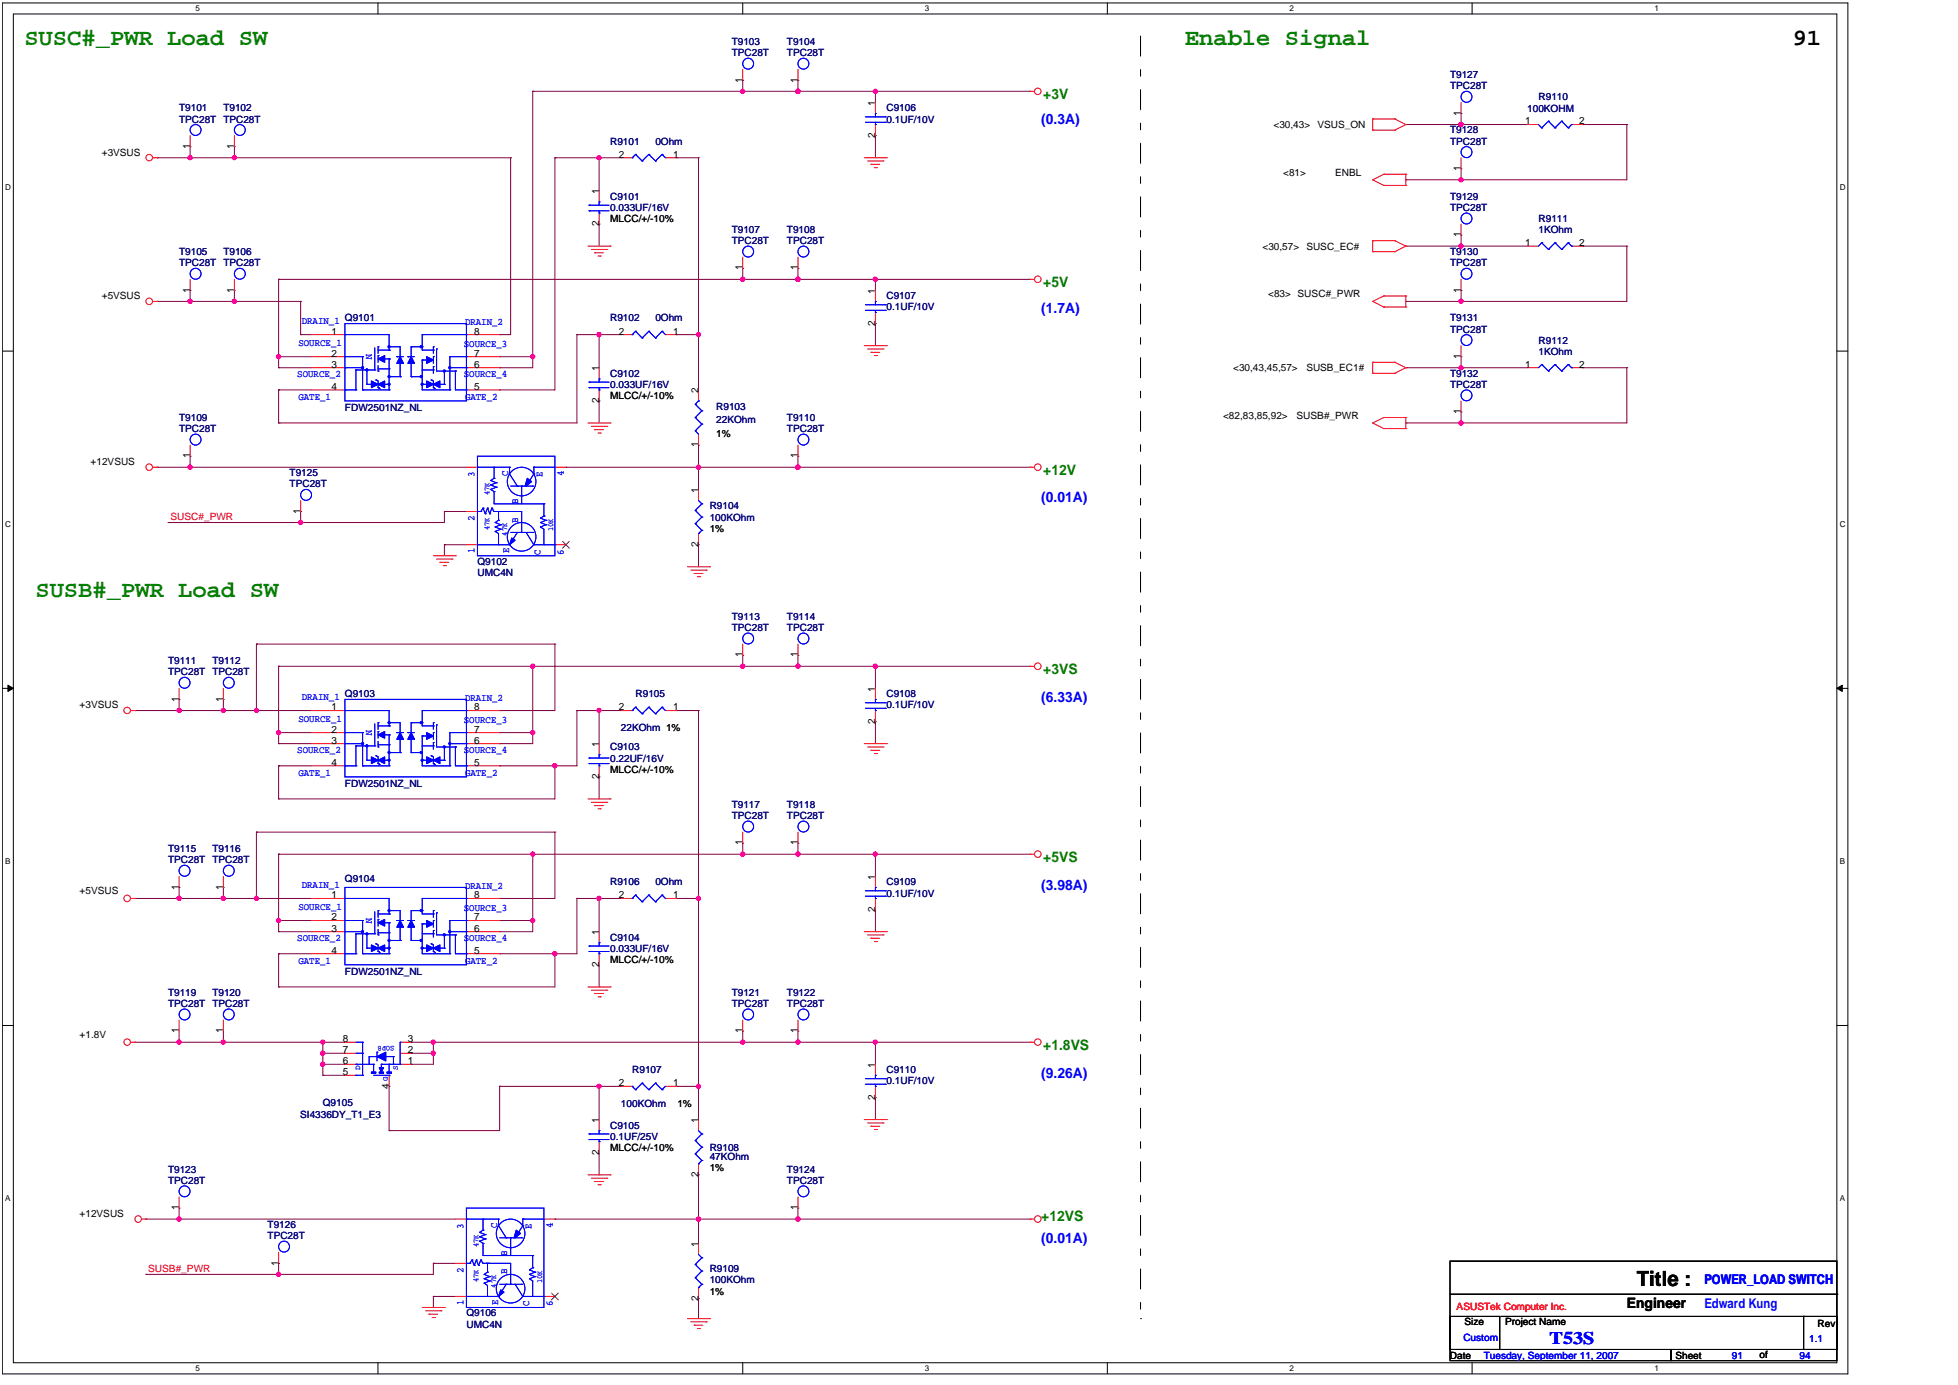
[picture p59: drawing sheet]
<svg xmlns="http://www.w3.org/2000/svg" width="297mm" height="210mm" viewBox="0 0 297 210" stroke-linecap="round" stroke-linejoin="round" font-family="sans-serif">
<defs><g id="words">
<g font-size="3.5" fill="#008000">
<text x="3.7" y="6.8">SUSC#_PWR Load SW</text>
<text x="179.7" y="6.8">Enable Signal</text>
<text x="5.4" y="90.6">SUSB#_PWR Load SW</text>
</g>
<text font-size="3.5" x="271.9" y="6.8">91</text>
<text font-size="3.2" x="248.3" y="195">Title :</text>
<text font-size="2.7" fill="#00f" x="235" y="203.8">T53S</text>
<g font-size="2.2" fill="#008000">
<text x="158.3" y="15">+3V</text>
<text x="158.3" y="43.5">+5V</text>
<text x="158.3" y="72">+12V</text>
<text x="158.3" y="102.2">+3VS</text>
<text x="158.3" y="130.7">+5VS</text>
<text x="158.3" y="159.2">+1.8VS</text>
<text x="157.9" y="185.2">+12VS</text>
</g>
<g font-size="2.2" fill="#00f">
<text x="157.9" y="18.9">(0.3A)</text>
<text x="157.9" y="47.5">(1.7A)</text>
<text x="157.9" y="76.1">(0.01A)</text>
<text x="157.9" y="106.4">(6.33A)</text>
<text x="157.9" y="134.9">(3.98A)</text>
<text x="157.9" y="163.4">(9.26A)</text>
<text x="157.9" y="188.5">(0.01A)</text>
</g>
<text font-size="2.2" x="246.8" y="198.3">Engineer</text>
<g font-size="2" fill="#00f">
<text x="258.5" y="194.7">POWER_LOAD SWITCH</text>
<text x="258.5" y="198.4">Edward Kung</text>
</g>
<g font-size="1.5" fill="#000080">
<text x="111" y="6.8">T9103</text>
<text x="111" y="8.5">TPC28T</text>
<text x="119.4" y="6.8">T9104</text>
<text x="119.4" y="8.5">TPC28T</text>
<text x="220" y="11.9">T9127</text>
<text x="27.2" y="16.9">T9101</text>
<text x="33.9" y="16.9">T9102</text>
<text x="134.5" y="16.9">C9106</text>
<text x="220" y="13.5">TPC28T</text>
<text x="231.6" y="16.9">100KOHM</text>
<text x="233.4" y="15.2">R9110</text>
<text x="27.2" y="18.6">TPC28T TPC28T</text>
<text x="92.6" y="21.9">R9101</text>
<text x="99.4" y="21.9">0Ohm</text>
<text x="134.5" y="18.6">0.1UF/10V</text>
<text x="220" y="20.2">T9128</text>
<text x="220" y="21.9">TPC28T</text>
<text x="92.6" y="30.3">C9101</text>
<text x="92.6" y="32">0.033UF/16V</text>
<text x="111" y="35.3">T9107</text>
<text x="119.4" y="35.3">T9108</text>
<text x="220" y="30.3">T9129</text>
<text x="220" y="32">TPC28T</text>
<text x="233.4" y="33.7">R9111</text>
<text x="233.4" y="35.3">1KOhm</text>
<text x="27.2" y="38.7">T9105</text>
<text x="27.2" y="40.4">TPC28T TPC28T</text>
<text x="33.9" y="38.7">T9106</text>
<text x="111" y="37">TPC28T</text>
<text x="119.4" y="37">TPC28T</text>
<text x="220" y="38.7">T9130</text>
<text x="220" y="40.4">TPC28T</text>
<text x="134.5" y="45.4">C9107</text>
<text x="134.5" y="47.1">0.1UF/10V</text>
<text x="92.6" y="48.7">R9102</text>
<text x="99.4" y="48.7">0Ohm</text>
<text x="220" y="48.7">T9131</text>
<text x="220" y="50.4">TPC28T</text>
<text x="233.4" y="52.1">R9112</text>
<text x="233.4" y="53.8">1KOhm</text>
<text x="92.6" y="57.1">C9102</text>
<text x="92.6" y="58.8">0.033UF/16V</text>
<text x="220" y="57.1">T9132</text>
<text x="220" y="58.8">TPC28T</text>
<text x="27.2" y="63.8">T9109</text>
<text x="27.2" y="65.5">TPC28T</text>
<text x="52.3" y="62.3">FDW2501NZ_NL</text>
<text x="108.6" y="62.1">R9103</text>
<text x="108.6" y="64.2">22KOhm</text>
<text x="119.4" y="63.8">T9110</text>
<text x="119.4" y="65.5">TPC28T</text>
<text x="43.9" y="72.2">T9125</text>
<text x="43.9" y="73.9">TPC28T</text>
<text x="107.6" y="77.2">R9104</text>
<text x="107.6" y="78.9">100KOhm</text>
<text x="72.4" y="85.6">Q9102</text>
<text x="72.4" y="87.3">UMC4N</text>
<text x="111" y="94">T9113</text>
<text x="111" y="95.7">TPC28T</text>
<text x="119.4" y="94">T9114</text>
<text x="119.4" y="95.7">TPC28T</text>
<text x="25.5" y="100.7">T9111</text>
<text x="32.2" y="100.7">T9112</text>
<text x="25.5" y="102.4">TPC28T TPC28T</text>
<text x="96.4" y="105.7">R9105</text>
<text x="134.5" y="105.7">C9108</text>
<text x="134.5" y="107.4">0.1UF/10V</text>
<text x="92.6" y="113.8">C9103</text>
<text x="94.2" y="110.8">22KOhm 1%</text>
<text x="52.3" y="119.3">FDW2501NZ_NL</text>
<text x="92.6" y="115.5">0.22UF/16V</text>
<text x="111" y="122.5">T9117</text>
<text x="111" y="124.2">TPC28T</text>
<text x="119.4" y="122.5">T9118</text>
<text x="119.4" y="124.2">TPC28T</text>
<text x="25.5" y="129.2">T9115</text>
<text x="25.5" y="130.9">TPC28T TPC28T</text>
<text x="32.2" y="129.2">T9116</text>
<text x="52.3" y="133.7">Q9104</text>
<text x="92.6" y="134.2">R9106</text>
<text x="99.4" y="134.2">0Ohm</text>
<text x="134.5" y="134.2">C9109</text>
<text x="134.5" y="135.9">0.1UF/10V</text>
<text x="92.6" y="142.6">C9104</text>
<text x="52.3" y="147.8">FDW2501NZ_NL</text>
<text x="92.6" y="144.3">0.033UF/16V</text>
<text x="25.5" y="151">T9119</text>
<text x="25.5" y="152.7">TPC28T TPC28T</text>
<text x="32.2" y="151">T9120</text>
<text x="111" y="151">T9121</text>
<text x="111" y="152.7">TPC28T</text>
<text x="119.4" y="151">T9122</text>
<text x="119.4" y="152.7">TPC28T</text>
<text x="49" y="167.8">Q9105</text>
<text x="94.2" y="167.8">100KOhm</text>
<text x="95.9" y="162.7">R9107</text>
<text x="134.5" y="162.7">C9110</text>
<text x="134.5" y="164.4">0.1UF/10V</text>
<text x="45.5" y="169.5">SI4336DY_T1_E3</text>
<text x="92.6" y="171.1">C9105</text>
<text x="92.6" y="172.8">0.1UF/25V</text>
<text x="25.5" y="177.8">T9123</text>
<text x="25.5" y="179.5">TPC28T</text>
<text x="107.6" y="174.5">R9108</text>
<text x="107.6" y="175.8">47KOhm</text>
<text x="119.4" y="177.8">T9124</text>
<text x="119.4" y="179.5">TPC28T</text>
<text x="40.6" y="186.2">T9126</text>
<text x="40.6" y="187.9">TPC28T</text>
<text x="107.6" y="192.9">R9109</text>
<text x="107.6" y="194.6">100KOhm</text>
<text x="70.8" y="199.6">Q9106</text>
<text x="70.8" y="201.3">UMC4N</text>
</g>
<g font-size="1.5">
<text x="112.6" y="12.5" transform="rotate(-90 112.6 12.5)">1</text>
<text x="121" y="12.5" transform="rotate(-90 121 12.5)">1</text>
<text x="132.8" y="16" transform="rotate(-90 132.8 16)">1</text>
<text x="221.6" y="17.6" transform="rotate(-90 221.6 17.6)">1</text>
<text x="15.4" y="23.6">+3VSUS</text>
<text x="28.8" y="22.6" transform="rotate(-90 28.8 22.6)">1</text>
<text x="35.5" y="22.6" transform="rotate(-90 35.5 22.6)">1</text>
<text x="93.9" y="23.9">2</text>
<text x="102.1" y="23.9">1</text>
<text x="132.8" y="20.9" transform="rotate(-90 132.8 20.9)">2</text>
<text x="193.2" y="19.4">&lt;30,43&gt;</text>
<text x="199.8" y="19.4">VSUS_ON</text>
<text x="231.4" y="18.9">1</text>
<text x="239.6" y="18.9">2</text>
<text x="90.9" y="29.4" transform="rotate(-90 90.9 29.4)">1</text>
<text x="194.7" y="26.6">&lt;81&gt;</text>
<text x="202.5" y="26.6">ENBL</text>
<text x="221.6" y="25.9" transform="rotate(-90 221.6 25.9)">1</text>
<text x="90.9" y="34.3" transform="rotate(-90 90.9 34.3)">2</text>
<text x="92.6" y="33.7">MLCC/+/-10%</text>
<text x="221.6" y="36" transform="rotate(-90 221.6 36)">1</text>
<text x="112.6" y="41" transform="rotate(-90 112.6 41)">1</text>
<text x="121" y="41" transform="rotate(-90 121 41)">1</text>
<text x="191.5" y="37.8">&lt;30,57&gt;</text>
<text x="198.2" y="37.8">SUSC_EC#</text>
<text x="231.4" y="37.3">1</text>
<text x="239.6" y="37.3">2</text>
<text x="15.4" y="45.4">+5VSUS</text>
<text x="28.8" y="44.4" transform="rotate(-90 28.8 44.4)">1</text>
<text x="35.5" y="44.4" transform="rotate(-90 35.5 44.4)">1</text>
<text x="132.8" y="44.5" transform="rotate(-90 132.8 44.5)">1</text>
<text x="192.4" y="45">&lt;83&gt; SUSC#_PWR</text>
<text x="221.6" y="44.4" transform="rotate(-90 221.6 44.4)">1</text>
<text x="50.3" y="50.7">1</text>
<text x="71.9" y="50.7">8</text>
<text x="93.9" y="50.7">2</text>
<text x="102.1" y="50.7">1</text>
<text x="132.8" y="49.4" transform="rotate(-90 132.8 49.4)">2</text>
<text x="50.3" y="54.1">2</text>
<text x="50.3" y="55.7">3</text>
<text x="50.3" y="59.1">4</text>
<text x="71.9" y="59.1">5</text>
<text x="71.9" y="55.7">6</text>
<text x="71.9" y="54.1">7</text>
<text x="90.9" y="56.3" transform="rotate(-90 90.9 56.3)">1</text>
<text x="105.9" y="59.6" transform="rotate(-90 105.9 59.6)">2</text>
<text x="187.1" y="56.3">&lt;30,43,45,57&gt;</text>
<text x="198.2" y="56.3">SUSB_EC1#</text>
<text x="221.6" y="54.4" transform="rotate(-90 221.6 54.4)">1</text>
<text x="231.4" y="55.7">1</text>
<text x="239.6" y="55.7">2</text>
<text x="90.9" y="61.1" transform="rotate(-90 90.9 61.1)">2</text>
<text x="92.6" y="60.5">MLCC/+/-10%</text>
<text x="185.5" y="63.5">&lt;82,83,85,92&gt;</text>
<text x="196.7" y="63.5">SUSB#_PWR</text>
<text x="221.6" y="62.8" transform="rotate(-90 221.6 62.8)">1</text>
<text x="13.8" y="70.5">+12VSUS</text>
<text x="28.8" y="69.5" transform="rotate(-90 28.8 69.5)">1</text>
<text x="105.9" y="67.8" transform="rotate(-90 105.9 67.8)">1</text>
<text x="108.6" y="66.2">1%</text>
<text x="121" y="69.5" transform="rotate(-90 121 69.5)">1</text>
<text x="45.6" y="77.9" transform="rotate(-90 45.6 77.9)">1</text>
<text x="105.9" y="74.7" transform="rotate(-90 105.9 74.7)">1</text>
<text x="105.9" y="82.9" transform="rotate(-90 105.9 82.9)">2</text>
<text x="107.6" y="80.6">1%</text>
<text x="112.6" y="99.7" transform="rotate(-90 112.6 99.7)">1</text>
<text x="121" y="99.7" transform="rotate(-90 121 99.7)">1</text>
<text x="12.1" y="107.4">+3VSUS</text>
<text x="27.1" y="106.4" transform="rotate(-90 27.1 106.4)">1</text>
<text x="33.9" y="106.4" transform="rotate(-90 33.9 106.4)">1</text>
<text x="50.3" y="107.7">1</text>
<text x="71.9" y="107.7">8</text>
<text x="93.9" y="107.7">2</text>
<text x="102.1" y="107.7">1</text>
<text x="132.8" y="104.9" transform="rotate(-90 132.8 104.9)">1</text>
<text x="50.3" y="111.1">2</text>
<text x="50.3" y="112.7">3</text>
<text x="71.9" y="112.7">6</text>
<text x="71.9" y="111.1">7</text>
<text x="90.9" y="113.3" transform="rotate(-90 90.9 113.3)">1</text>
<text x="132.8" y="109.8" transform="rotate(-90 132.8 109.8)">2</text>
<text x="50.3" y="116.1">4</text>
<text x="71.9" y="116.1">5</text>
<text x="90.9" y="118.1" transform="rotate(-90 90.9 118.1)">2</text>
<text x="92.6" y="117.2">MLCC/+/-10%</text>
<text x="112.6" y="128.2" transform="rotate(-90 112.6 128.2)">1</text>
<text x="121" y="128.2" transform="rotate(-90 121 128.2)">1</text>
<text x="12.1" y="135.6">+5VSUS</text>
<text x="27.1" y="134.9" transform="rotate(-90 27.1 134.9)">1</text>
<text x="33.9" y="134.9" transform="rotate(-90 33.9 134.9)">1</text>
<text x="50.3" y="136.2">1</text>
<text x="71.9" y="136.2">8</text>
<text x="93.9" y="136.2">2</text>
<text x="102.1" y="136.2">1</text>
<text x="132.8" y="133.4" transform="rotate(-90 132.8 133.4)">1</text>
<text x="50.3" y="139.6">2</text>
<text x="50.3" y="141.2">3</text>
<text x="71.9" y="141.2">6</text>
<text x="71.9" y="139.6">7</text>
<text x="90.9" y="141.8" transform="rotate(-90 90.9 141.8)">1</text>
<text x="132.8" y="138.2" transform="rotate(-90 132.8 138.2)">2</text>
<text x="50.3" y="144.6">4</text>
<text x="71.9" y="144.6">5</text>
<text x="90.9" y="146.6" transform="rotate(-90 90.9 146.6)">2</text>
<text x="92.6" y="146">MLCC/+/-10%</text>
<text x="12.1" y="157.4">+1.8V</text>
<text x="27.1" y="156.7" transform="rotate(-90 27.1 156.7)">1</text>
<text x="33.9" y="156.7" transform="rotate(-90 33.9 156.7)">1</text>
<text x="52" y="161.4">6</text>
<text x="52" y="159.7">7</text>
<text x="52" y="158">8</text>
<text x="61.9" y="161.4">1</text>
<text x="61.9" y="159.7">2</text>
<text x="61.9" y="158">3</text>
<text x="112.6" y="156.7" transform="rotate(-90 112.6 156.7)">1</text>
<text x="121" y="156.7" transform="rotate(-90 121 156.7)">1</text>
<text x="132.8" y="161.9" transform="rotate(-90 132.8 161.9)">1</text>
<text x="52" y="163">5</text>
<text x="59" y="165.1" transform="rotate(-90 59 165.1)">4</text>
<text x="93.9" y="164.7">2</text>
<text x="102.1" y="164.7">1</text>
<text x="102.7" y="167.8">1%</text>
<text x="132.8" y="166.7" transform="rotate(-90 132.8 166.7)">2</text>
<text x="90.9" y="170.3" transform="rotate(-90 90.9 170.3)">1</text>
<text x="105.9" y="170.3" transform="rotate(-90 105.9 170.3)">1</text>
<text x="90.9" y="175.1" transform="rotate(-90 90.9 175.1)">2</text>
<text x="92.6" y="174.5">MLCC/+/-10%</text>
<text x="105.9" y="178.5" transform="rotate(-90 105.9 178.5)">2</text>
<text x="107.6" y="177.5">1%</text>
<text x="12.1" y="184.5">+12VSUS</text>
<text x="27.1" y="183.5" transform="rotate(-90 27.1 183.5)">1</text>
<text x="121" y="183.5" transform="rotate(-90 121 183.5)">1</text>
<text x="42.2" y="191.9" transform="rotate(-90 42.2 191.9)">1</text>
<text x="105.9" y="189" transform="rotate(-90 105.9 189)">1</text>
<text x="105.9" y="197.3" transform="rotate(-90 105.9 197.3)">2</text>
<text x="107.6" y="196.3">1%</text>
<text x="222.1" y="201">Size</text>
<text x="228.3" y="201">Project Name</text>
<text x="275.7" y="201.1">Rev</text>
<text x="219.9" y="206">Date</text>
<text x="254.1" y="206">Sheet</text>
<text x="266.9" y="206">of</text>
</g>
<g font-size="1.5" fill="#00f">
<text x="45.3" y="52.5">SOURCE_1</text>
<text x="45.8" y="49.1">DRAIN_1 Q9101</text>
<text x="55.6" y="53.7" transform="rotate(90 55.6 53.7)">N</text>
<text x="70.4" y="52.6">SOURCE_3</text>
<text x="70.5" y="49.3">DRAIN_2</text>
<text x="45.1" y="57.2">SOURCE_2</text>
<text x="70.4" y="57.2">SOURCE_4</text>
<text x="45.3" y="60.6">GATE_1</text>
<text x="70.5" y="60.6">GATE_2</text>
<text x="72" y="72.4" transform="rotate(-90 72 72.4)">3</text>
<text x="77.1" y="72.2" transform="rotate(-90 77.1 72.2)">C</text>
<text x="78.6" y="76.4" transform="rotate(-90 78.6 76.4)">B</text>
<text x="82.3" y="72.4" transform="rotate(-90 82.3 72.4)">E</text>
<text x="85.5" y="72.2" transform="rotate(-90 85.5 72.2)">4</text>
<text x="72" y="83.9" transform="rotate(-90 72 83.9)">1</text>
<text x="72" y="79.1" transform="rotate(-90 72 79.1)">2</text>
<text x="77.2" y="83.9" transform="rotate(-90 77.2 83.9)">E</text>
<text x="78.6" y="79.2" transform="rotate(-90 78.6 79.2)">B</text>
<text x="82" y="84.1" transform="rotate(-90 82 84.1)">C</text>
<text x="85.5" y="84.1" transform="rotate(-90 85.5 84.1)">6</text>
<text x="45.8" y="106.1">DRAIN_1 Q9103</text>
<text x="70.5" y="106.3">DRAIN_2</text>
<text x="45.3" y="109.5">SOURCE_1</text>
<text x="55.6" y="110.7" transform="rotate(90 55.6 110.7)">N</text>
<text x="70.4" y="109.6">SOURCE_3</text>
<text x="45.1" y="114.2">SOURCE_2</text>
<text x="45.3" y="117.6">GATE_1</text>
<text x="70.4" y="114.2">SOURCE_4</text>
<text x="70.5" y="117.6">GATE_2</text>
<text x="45.3" y="138">SOURCE_1</text>
<text x="45.8" y="134.6">DRAIN_1</text>
<text x="70.5" y="134.8">DRAIN_2</text>
<text x="45.1" y="142.7">SOURCE_2</text>
<text x="55.6" y="139.3" transform="rotate(90 55.6 139.3)">N</text>
<text x="70.4" y="142.7">SOURCE_4</text>
<text x="70.4" y="138.2">SOURCE_3</text>
<text x="45.3" y="146.1">GATE_1</text>
<text x="70.5" y="146.1">GATE_2</text>
<text x="70.3" y="186.4" transform="rotate(-90 70.3 186.4)">3</text>
<text x="75.4" y="186.2" transform="rotate(-90 75.4 186.2)">C</text>
<text x="76.9" y="190.4" transform="rotate(-90 76.9 190.4)">B</text>
<text x="80.6" y="186.4" transform="rotate(-90 80.6 186.4)">E</text>
<text x="83.9" y="186.2" transform="rotate(-90 83.9 186.2)">4</text>
<text x="70.3" y="197.9" transform="rotate(-90 70.3 197.9)">1</text>
<text x="70.3" y="193.1" transform="rotate(-90 70.3 193.1)">2</text>
<text x="75.6" y="197.9" transform="rotate(-90 75.6 197.9)">E</text>
<text x="76.9" y="193.2" transform="rotate(-90 76.9 193.2)">B</text>
<text x="80.3" y="198.1" transform="rotate(-90 80.3 198.1)">C</text>
<text x="83.9" y="198.1" transform="rotate(-90 83.9 198.1)">6</text>
<text x="222" y="203.3">Custom</text>
<text x="274.4" y="203.5">1.1</text>
<text x="225.1" y="206">Tuesday, September 11, 2007</text>
<text x="262.7" y="206">91</text>
<text x="273" y="206">94</text>
</g>
<g font-size="1.5" fill="#f00">
<text x="25.8" y="78.9">SUSC#_PWR</text>
<text x="22.5" y="192.9">SUSB#_PWR</text>
<text x="221" y="198.6">ASUSTek Computer Inc.</text>
</g>
<g font-size="1.2">
<text x="29.7" y="1.7">5</text>
<text x="140.3" y="1.7">3</text>
<text x="195.6" y="1.7">2</text>
<text x="250.9" y="1.7">1</text>
<text x=".8" y="28.7">D</text>
<text x="279.1" y="28.7">D</text>
<text x=".8" y="79.9">C</text>
<text x="279.1" y="79.9">C</text>
<text x=".8" y="131">B</text>
<text x="279.1" y="131">B</text>
<text x=".8" y="182.1">A</text>
<text x="279.1" y="182.1">A</text>
<text x="29.7" y="207.9">5</text>
<text x="140.3" y="207.9">3</text>
<text x="195.6" y="207.9">2</text>
<text x="250.9" y="207.9">1</text>
</g>
<g font-size="1.2" fill="#00f">
<text x="74.3" y="75.1" transform="rotate(-90 74.3 75.1)">47K</text>
<text x="74.3" y="80.4" transform="rotate(-90 74.3 80.4)">47K</text>
<text x="76.9" y="81.2" transform="rotate(-90 76.9 81.2)">47K</text>
<text x="83.9" y="80.6" transform="rotate(-90 83.9 80.6)">10K</text>
<text x="59.9" y="158.6" transform="rotate(-180 59.9 158.6)">SOP8</text>
<text x="54.6" y="162.2" transform="rotate(-90 54.6 162.2)">D</text>
<text x="58.8" y="163.9" transform="rotate(-90 58.8 163.9)">G</text>
<text x="60.4" y="162.2" transform="rotate(-90 60.4 162.2)">S</text>
<text x="72.6" y="189.1" transform="rotate(-90 72.6 189.1)">47K</text>
<text x="72.6" y="194.4" transform="rotate(-90 72.6 194.4)">47K</text>
<text x="75.3" y="195.2" transform="rotate(-90 75.3 195.2)">47K</text>
<text x="82.2" y="194.6" transform="rotate(-90 82.2 194.6)">10K</text>
</g>
</g></defs>
<path d="M.4 .4h279.9v207.9h-279.9zM2 2.1h276.6v204.5h-276.6z" fill="none" stroke="#000" stroke-width=".15"/>
<g fill="#fff">
<path d="M29.7 .6h.6v1.4h-.6z"/>
<path d="M29.7 206.8h.6v1.3h-.6z"/>
</g>
<path d="M57.3 .4v1.7M57.3 206.6v1.7" fill="none" stroke="#000" stroke-width=".15"/>
<g fill="#fff">
<path d="M85 .6h.6v1.4h-.6z"/>
<path d="M85 206.8h.6v1.3h-.6z"/>
</g>
<path d="M112.7 .4v1.7M112.7 206.6v1.7" fill="none" stroke="#000" stroke-width=".15"/>
<g fill="#fff">
<path d="M140.3 .6h.7v1.4h-.7z"/>
<path d="M140.3 206.8h.7v1.3h-.7z"/>
</g>
<path d="M168 .4v1.7M168 206.6v1.7" fill="none" stroke="#000" stroke-width=".15"/>
<g fill="#fff">
<path d="M195.6 .6h.7v1.4h-.7z"/>
<path d="M195.6 206.8h.7v1.3h-.7z"/>
</g>
<path d="M223.3 .4v1.7M223.3 206.6v1.7" fill="none" stroke="#000" stroke-width=".15"/>
<g fill="#fff">
<path d="M250.9 .6h.7v1.4h-.7z"/>
<path d="M250.9 206.8h.7v1.3h-.7z"/>
<path d="M.8 27.7h.8v1.3h-.8z"/>
<path d="M279 27.7h.9v1.3h-.9z"/>
<path d="M.8 78.8h.8v1.3h-.8z"/>
<path d="M279 78.8h.9v1.3h-.9z"/>
</g>
<path d="M.4 53.2h1.6M278.6 53.2h1.7" fill="none" stroke="#000" stroke-width=".15"/>
<g fill="#fff">
<path d="M.8 129.9h.8v1.4h-.8z"/>
<path d="M279 129.9h.8v1.4h-.8z"/>
</g>
<path d="M.4 104.4h1.6M1.2 103.9l.8 .5-.8 .4zM278.6 104.4h1.7M278.6 104.4l.8-.5v.9z" fill="none" stroke="#000" stroke-width=".15"/>
<path d="M1.2 103.9l.8 .5-.8 .4zM278.6 104.4l.8-.5v.9z" fill="#000"/>
<g fill="#fff">
<path d="M.8 181h.8v1.4h-.8z"/>
<path d="M279 181h.8v1.4h-.8z"/>
</g>
<path d="M.4 155.5h1.6M278.6 155.5h1.7" fill="none" stroke="#000" stroke-width=".15"/>
<path d="M27.2 184.8h.1M27.2 184.8h41.9" fill="none" stroke="#800040" stroke-width=".15"/>
<circle cx="27.2" cy="184.8" r=".33" fill="#f0f"/>
<circle cx="27.2" cy="184.8" r=".33" fill="none" stroke="#f0f" stroke-width=".15"/>
<g fill="none" stroke="#800040" stroke-width=".15">
<path d="M112.7 99.4h.1M112.7 99.4v1.6M38.9 107.7h8.4M38.9 107.7h.1M42.3 101h38.5M42.3 112.8h5M42.3 111.1h5M42.3 116.1h5M42.3 101h.1M42.3 112.8h.1M42.3 111.1h.1M42.3 116.1h.1"/>
<path d="M42.3 116.1v5M75.8 111.1h5M75.8 107.7h8.4M75.8 116.1h8.4M75.8 107.7h.1M75.8 111.1h.1M75.8 116.1h.1M84.2 116.1h.1M84.2 116.1v5h-41.9M90.9 107.7h3.3M90.9 107.7h.1M90.9 117.8h.1"/>
<path d="M90.9 117.8v3.3M132.8 109.4h.1M132.8 109.4v3.4M42.3 121.1h.1M42.3 144.6h.1M42.3 149.6h.1M42.3 144.6v5M42.3 149.6h41.9M90.9 149.6h.1M90.9 146.3v3.3M105.9 196.9h.1M105.9 196.9v3"/>
</g>
<circle cx="38.9" cy="107.7" r=".32" fill="#f0f"/>
<circle cx="38.9" cy="107.7" r=".32" fill="none" stroke="#f0f" stroke-width=".15"/>
<path d="M102.6 107.7h.1M102.6 107.7h3.3M105.9 164.7h.1M105.9 164.7v5.1" fill="none" stroke="#800040" stroke-width=".15"/>
<circle cx="105.9" cy="164.7" r=".32" fill="#f0f"/>
<circle cx="105.9" cy="164.7" r=".32" fill="none" stroke="#f0f" stroke-width=".15"/>
<path d="M38.9 97.7h.1M38.9 97.7v10M38.9 97.7h45.3M84.2 97.7h.1M84.2 97.7v10M20.5 107.7h.1M20.5 107.7h6.7M42.3 193.2h23.4M42.3 193.2h.1" fill="none" stroke="#800040" stroke-width=".15"/>
<circle cx="42.3" cy="193.2" r=".33" fill="#f0f"/>
<circle cx="42.3" cy="193.2" r=".33" fill="none" stroke="#f0f" stroke-width=".15"/>
<path d="M80.8 111.1h.1M80.8 111.1v1.7M65.7 196.6h.1M65.7 196.6h3.4" fill="none" stroke="#800040" stroke-width=".15"/>
<circle cx="80.8" cy="111.1" r=".32" fill="#f0f"/>
<circle cx="80.8" cy="111.1" r=".32" fill="none" stroke="#f0f" stroke-width=".15"/>
<path d="M121 99.4h.1M121 99.4v1.6M42.3 111.1h.1M42.3 111.1v1.7M80.8 101h31.9M80.8 101h.1" fill="none" stroke="#800040" stroke-width=".15"/>
<circle cx="42.3" cy="111.1" r=".33" fill="#f0f"/>
<circle cx="42.3" cy="111.1" r=".33" fill="none" stroke="#f0f" stroke-width=".15"/>
<path d="M75.8 112.8h5M75.8 112.8h.1M121 101h11.8M121 101h.1" fill="none" stroke="#800040" stroke-width=".15"/>
<circle cx="132.8" cy="101" r=".32" fill="#f0f"/>
<circle cx="132.8" cy="101" r=".32" fill="none" stroke="#f0f" stroke-width=".15"/>
<circle cx="121" cy="101" r=".33" fill="#f0f"/>
<circle cx="121" cy="101" r=".33" fill="none" stroke="#f0f" stroke-width=".15"/>
<path d="M42.3 54.1h.1M42.3 54.1v1.7M80.8 54.1h.1M80.8 54.1v1.7M132.8 101h.1M132.8 101v3.4" fill="none" stroke="#800040" stroke-width=".15"/>
<circle cx="42.3" cy="54.1" r=".33" fill="#f0f"/>
<circle cx="42.3" cy="54.1" r=".33" fill="none" stroke="#f0f" stroke-width=".15"/>
<path d="M105.9 70.8h.1M105.9 70.8h15.1" fill="none" stroke="#800040" stroke-width=".15"/>
<circle cx="121" cy="70.8" r=".33" fill="#f0f"/>
<circle cx="121" cy="70.8" r=".33" fill="none" stroke="#f0f" stroke-width=".15"/>
<circle cx="105.9" cy="70.8" r=".32" fill="#f0f"/>
<circle cx="105.9" cy="70.8" r=".32" fill="none" stroke="#f0f" stroke-width=".15"/>
<path d="M28.8 70.8h.1M28.8 70.8h42" fill="none" stroke="#800040" stroke-width=".15"/>
<circle cx="28.8" cy="70.8" r=".33" fill="#f0f"/>
<circle cx="28.8" cy="70.8" r=".33" fill="none" stroke="#f0f" stroke-width=".15"/>
<path d="M42.3 42.4h70.4M42.3 59.1h5M42.3 59.1h.1M42.3 42.4h.1M132.8 42.4h.1M132.8 42.4v1.6M28.8 69.2h.1M28.8 69.2v1.6" fill="none" stroke="#800040" stroke-width=".15"/>
<circle cx="132.8" cy="42.3" r=".32" fill="#f0f"/>
<circle cx="132.8" cy="42.3" r=".32" fill="none" stroke="#f0f" stroke-width=".15"/>
<g fill="none" stroke="#800040" stroke-width=".15">
<path d="M42.3 55.8h5M42.3 55.8h.1M42.3 59.1h.1M42.3 59.1v5M75.8 55.8h5M75.8 54.1h5M75.8 54.1h.1M75.8 55.8h.1M112.7 42.4h.1M112.7 42.4h8.3M42.3 64.1h45.2M42.3 64.1h.1"/>
<path d="M45.6 79.2h.1M45.6 79.2h21.8M105.9 67.5h.1M105.9 67.5v3.3M67.4 82.6h.1M67.4 82.6v1.7"/>
</g>
<circle cx="121" cy="42.3" r=".33" fill="#f0f"/>
<circle cx="121" cy="42.3" r=".33" fill="none" stroke="#f0f" stroke-width=".15"/>
<circle cx="112.6" cy="42.3" r=".33" fill="#f0f"/>
<circle cx="112.6" cy="42.3" r=".33" fill="none" stroke="#f0f" stroke-width=".15"/>
<g fill="none" stroke="#800040" stroke-width=".15">
<path d="M112.7 12.2h.1M112.7 13.8h.1M112.7 12.2v1.6M112.7 13.8h8.3M132.8 13.8h.1M132.8 13.8v1.7M90.9 23.9h3.3M90.9 34h.1M90.9 23.9h.1M90.9 34v3.3M132.8 20.6h.1M132.8 20.6v3.3"/>
<path d="M42.3 54.1h5M42.3 54.1h.1M90.9 50.7h3.3M90.9 50.7h.1M102.6 50.7h.1M102.6 50.7h3.3M112.7 40.7h.1M112.7 40.7v1.7M121 40.7h.1M121 40.7v1.7M132.8 49.1h.1M132.8 49.1v3.3"/>
<path d="M85.8 70.8h.1M85.8 70.8h20.1M90.9 60.8h.1M90.9 60.8v3.3M105.9 70.8h.1M105.9 70.8v3.4M121 69.2h.1M121 69.2v1.6M67.4 82.6h3.4M67.4 82.6h.1M105.9 82.6h.1M105.9 82.6v3.3"/>
<path d="M27.2 183.2h.1M27.2 183.2v1.6M65.7 196.6h.1M65.7 196.6v1.6"/>
</g>
<circle cx="121" cy="13.8" r=".32" fill="#f0f"/>
<circle cx="121" cy="13.8" r=".32" fill="none" stroke="#f0f" stroke-width=".15"/>
<path d="M121 12.2h.1M121 12.2v1.6M23.8 23.9h.1M28.8 22.2h.1M28.8 23.9h.1M28.8 22.2v1.7M35.6 22.2h.1M35.6 22.2v1.7h-11.8" fill="none" stroke="#800040" stroke-width=".15"/>
<circle cx="28.8" cy="23.9" r=".32" fill="#f0f"/>
<circle cx="28.8" cy="23.9" r=".32" fill="none" stroke="#f0f" stroke-width=".15"/>
<path d="M132.8 101h.1M132.8 101h23.4M121 127.8h.1M121 127.8v1.7M132.8 129.5h.1M132.8 129.5h23.4" fill="none" stroke="#800040" stroke-width=".15"/>
<circle cx="132.8" cy="129.5" r=".32" fill="#f0f"/>
<circle cx="132.8" cy="129.5" r=".32" fill="none" stroke="#f0f" stroke-width=".15"/>
<path d="M112.7 127.8h.1M112.7 127.8v1.7M84.2 144.6h.1M84.2 144.6v5" fill="none" stroke="#800040" stroke-width=".15"/>
<circle cx="84.2" cy="144.6" r=".33" fill="#f0f"/>
<circle cx="84.2" cy="144.6" r=".33" fill="none" stroke="#f0f" stroke-width=".15"/>
<path d="M90.9 136.2h.1M90.9 136.2v5.1" fill="none" stroke="#800040" stroke-width=".15"/>
<circle cx="90.9" cy="136.2" r=".32" fill="#f0f"/>
<circle cx="90.9" cy="136.2" r=".32" fill="none" stroke="#f0f" stroke-width=".15"/>
<path d="M90.9 136.2h3.3M90.9 136.2h.1M84.2 184.8h.1M84.2 184.8h36.8M105.9 184.8h.1" fill="none" stroke="#800040" stroke-width=".15"/>
<circle cx="121" cy="184.8" r=".33" fill="#f0f"/>
<circle cx="121" cy="184.8" r=".33" fill="none" stroke="#f0f" stroke-width=".15"/>
<circle cx="105.9" cy="184.8" r=".32" fill="#f0f"/>
<circle cx="105.9" cy="184.8" r=".32" fill="none" stroke="#f0f" stroke-width=".15"/>
<path d="M132.8 13.8h.1M132.8 13.8h23.4M132.8 129.5h.1M132.8 129.5v3.4M105.9 178.1h.1M105.9 178.1v10.4M105.9 184.8h.1M121 183.2h.1M121 183.2v1.6" fill="none" stroke="#800040" stroke-width=".15"/>
<circle cx="132.8" cy="13.8" r=".32" fill="#f0f"/>
<circle cx="132.8" cy="13.8" r=".32" fill="none" stroke="#f0f" stroke-width=".15"/>
<path d="M221.6 35.6h.1M221.6 35.6v1.7M240.1 37.3h6.7M240.1 37.3h.1M132.8 42.4h.1M132.8 42.4h23.4M221.6 55.8h10.1M221.6 55.8h.1M240.1 55.8h6.7M240.1 55.8h.1" fill="none" stroke="#800040" stroke-width=".15"/>
<circle cx="221.6" cy="55.8" r=".32" fill="#f0f"/>
<circle cx="221.6" cy="55.8" r=".32" fill="none" stroke="#f0f" stroke-width=".15"/>
<path d="M221.6 54.1h.1M221.6 54.1v1.7M121 129.5h11.8M121 129.5h.1" fill="none" stroke="#800040" stroke-width=".15"/>
<circle cx="121" cy="129.5" r=".33" fill="#f0f"/>
<circle cx="121" cy="129.5" r=".33" fill="none" stroke="#f0f" stroke-width=".15"/>
<path d="M221.6 17.2h.1M221.6 17.2v1.7M45.6 45.7h.1M45.6 45.7v5M27.2 106h.1M27.2 107.7h.1M27.2 106v1.7M33.9 106h.1M33.9 106v1.7h-6.7" fill="none" stroke="#800040" stroke-width=".15"/>
<circle cx="27.2" cy="107.7" r=".32" fill="#f0f"/>
<circle cx="27.2" cy="107.7" r=".32" fill="none" stroke="#f0f" stroke-width=".15"/>
<g fill="none" stroke="#800040" stroke-width=".15">
<path d="M27.2 134.6h.1M27.2 134.6v1.6M33.9 134.6h.1M33.9 134.6v1.6M38.9 136.2h8.4M38.9 136.2h.1M42.3 139.6h5M42.3 139.6h.1M42.3 139.6v1.7M42.3 144.6h5M42.3 141.3h5M42.3 144.6h.1"/>
<path d="M42.3 141.3h.1"/>
</g>
<circle cx="42.3" cy="139.6" r=".32" fill="#f0f"/>
<circle cx="42.3" cy="139.6" r=".32" fill="none" stroke="#f0f" stroke-width=".15"/>
<path d="M38.9 126.2h.1M38.9 126.2v10M38.9 126.2h45.3M75.8 139.6h5M75.8 136.2h8.4M75.8 139.6h.1M75.8 136.2h.1M80.8 139.6h.1M80.8 139.6v1.7h-5M75.8 141.3h.1" fill="none" stroke="#800040" stroke-width=".15"/>
<circle cx="38.9" cy="136.2" r=".32" fill="#f0f"/>
<circle cx="38.9" cy="136.2" r=".32" fill="none" stroke="#f0f" stroke-width=".15"/>
<path d="M221.6 18.9h10.1M221.6 18.9h.1" fill="none" stroke="#800040" stroke-width=".15"/>
<circle cx="221.6" cy="18.9" r=".33" fill="#f0f"/>
<circle cx="221.6" cy="18.9" r=".33" fill="none" stroke="#f0f" stroke-width=".15"/>
<path d="M221.6 37.3h10.1M221.6 37.3h.1" fill="none" stroke="#800040" stroke-width=".15"/>
<circle cx="221.6" cy="37.3" r=".33" fill="#f0f"/>
<circle cx="221.6" cy="37.3" r=".33" fill="none" stroke="#f0f" stroke-width=".15"/>
<path d="M33.9 107.7h5M33.9 107.7h.1M42.3 101h.1M42.3 101v10.1M84.2 126.2h.1M84.2 126.2v10" fill="none" stroke="#800040" stroke-width=".15"/>
<circle cx="33.9" cy="107.7" r=".32" fill="#f0f"/>
<circle cx="33.9" cy="107.7" r=".32" fill="none" stroke="#f0f" stroke-width=".15"/>
<path d="M84.2 116.1h3.3M84.2 116.1h.1" fill="none" stroke="#800040" stroke-width=".15"/>
<circle cx="84.2" cy="116.1" r=".32" fill="#f0f"/>
<circle cx="84.2" cy="116.1" r=".32" fill="none" stroke="#f0f" stroke-width=".15"/>
<path d="M80.8 101h.1M80.8 101v10.1" fill="none" stroke="#800040" stroke-width=".15"/>
<circle cx="80.8" cy="101" r=".32" fill="#f0f"/>
<circle cx="80.8" cy="101" r=".32" fill="none" stroke="#f0f" stroke-width=".15"/>
<path d="M80.8 129.5h.1M80.8 129.5v10.1" fill="none" stroke="#800040" stroke-width=".15"/>
<circle cx="80.8" cy="139.6" r=".32" fill="#f0f"/>
<circle cx="80.8" cy="139.6" r=".32" fill="none" stroke="#f0f" stroke-width=".15"/>
<path d="M42.3 129.5h70.4M42.3 129.5h.1M80.8 129.5h.1" fill="none" stroke="#800040" stroke-width=".15"/>
<circle cx="80.8" cy="129.5" r=".32" fill="#f0f"/>
<circle cx="80.8" cy="129.5" r=".32" fill="none" stroke="#f0f" stroke-width=".15"/>
<path d="M105.9 23.9h.1M105.9 23.9v26.8" fill="none" stroke="#800040" stroke-width=".15"/>
<circle cx="105.9" cy="50.7" r=".32" fill="#f0f"/>
<circle cx="105.9" cy="50.7" r=".32" fill="none" stroke="#f0f" stroke-width=".15"/>
<path d="M87.5 50.7h.1M87.5 50.7v13.4M90.9 50.7h.1M90.9 50.7v5.1M105.9 50.7h.1M105.9 50.7v8.4" fill="none" stroke="#800040" stroke-width=".15"/>
<circle cx="90.9" cy="50.7" r=".32" fill="#f0f"/>
<circle cx="90.9" cy="50.7" r=".32" fill="none" stroke="#f0f" stroke-width=".15"/>
<path d="M87.5 50.7h.1M87.5 50.7h3.4M121 42.4h11.8M121 42.4h.1" fill="none" stroke="#800040" stroke-width=".15"/>
<circle cx="121" cy="42.3" r=".33" fill="#f0f"/>
<circle cx="121" cy="42.3" r=".33" fill="none" stroke="#f0f" stroke-width=".15"/>
<path d="M28.8 45.7h.1M28.8 45.7h16.8M35.6 45.7h.1M42.3 42.4h.1M42.3 42.4v11.7" fill="none" stroke="#800040" stroke-width=".15"/>
<circle cx="35.5" cy="45.7" r=".33" fill="#f0f"/>
<circle cx="35.5" cy="45.7" r=".33" fill="none" stroke="#f0f" stroke-width=".15"/>
<path d="M28.8 44h.1M28.8 44v1.7M35.6 44h.1M35.6 44v1.7" fill="none" stroke="#800040" stroke-width=".15"/>
<circle cx="28.8" cy="45.7" r=".33" fill="#f0f"/>
<circle cx="28.8" cy="45.7" r=".33" fill="none" stroke="#f0f" stroke-width=".15"/>
<path d="M23.8 45.7h5M23.8 45.7h.1M23.8 70.8h5M23.8 70.8h.1M121 70.8h35.2M121 70.8h.1" fill="none" stroke="#800040" stroke-width=".15"/>
<circle cx="121" cy="70.8" r=".33" fill="#f0f"/>
<circle cx="121" cy="70.8" r=".33" fill="none" stroke="#f0f" stroke-width=".15"/>
<path d="M25.5 79.2h.1M25.5 79.2h20.1" fill="none" stroke="#800040" stroke-width=".15"/>
<circle cx="45.6" cy="79.2" r=".33" fill="#f0f"/>
<circle cx="45.6" cy="79.2" r=".33" fill="none" stroke="#f0f" stroke-width=".15"/>
<g fill="none" stroke="#800040" stroke-width=".15">
<path d="M45.6 77.6h.1M45.6 77.6v1.6M67.4 77.6h3.4M67.4 77.6h.1M67.4 77.6v1.6M105.9 107.7h.1M105.9 107.7v28.5M112.7 101h.1M112.7 101h8.3M102.6 136.2h3.3M105.9 136.2h.1M22.1 193.2h.1"/>
<path d="M42.3 191.6h.1M42.3 191.6v1.6h-20.2M65.7 191.6h.1M65.7 191.6v1.6M65.7 191.6h3.4"/>
</g>
<circle cx="112.6" cy="101" r=".33" fill="#f0f"/>
<circle cx="112.6" cy="101" r=".33" fill="none" stroke="#f0f" stroke-width=".15"/>
<path d="M87.5 107.7h.1M87.5 107.7v8.4M90.9 107.7h.1M90.9 107.7v5.1M20.5 136.2h.1M20.5 136.2h6.7" fill="none" stroke="#800040" stroke-width=".15"/>
<circle cx="90.9" cy="107.7" r=".32" fill="#f0f"/>
<circle cx="90.9" cy="107.7" r=".32" fill="none" stroke="#f0f" stroke-width=".15"/>
<path d="M87.5 107.7h.1M87.5 107.7h3.4M27.2 136.2h.1M27.2 136.2h6.7" fill="none" stroke="#800040" stroke-width=".15"/>
<circle cx="27.2" cy="136.2" r=".33" fill="#f0f"/>
<circle cx="27.2" cy="136.2" r=".33" fill="none" stroke="#f0f" stroke-width=".15"/>
<path d="M33.9 136.2h5M33.9 136.2h.1" fill="none" stroke="#800040" stroke-width=".15"/>
<circle cx="33.9" cy="136.2" r=".33" fill="#f0f"/>
<circle cx="33.9" cy="136.2" r=".33" fill="none" stroke="#f0f" stroke-width=".15"/>
<path d="M42.3 129.5h.1M42.3 129.5v10.1M75.8 144.6h8.4M75.8 144.6h.1M22.1 184.8h.1M22.1 184.8h5.1M121 184.8h35.2M121 184.8h.1" fill="none" stroke="#800040" stroke-width=".15"/>
<circle cx="121" cy="184.8" r=".33" fill="#f0f"/>
<circle cx="121" cy="184.8" r=".33" fill="none" stroke="#f0f" stroke-width=".15"/>
<path d="M121 13.8h11.8M121 13.8h.1" fill="none" stroke="#800040" stroke-width=".15"/>
<circle cx="121" cy="13.8" r=".32" fill="#f0f"/>
<circle cx="121" cy="13.8" r=".32" fill="none" stroke="#f0f" stroke-width=".15"/>
<path d="M87.5 136.2h.1M87.5 136.2v8.4h-3.3M87.5 136.2h3.4M27.2 158h.1M27.2 158h6.7M84.2 144.6h.1" fill="none" stroke="#800040" stroke-width=".15"/>
<circle cx="27.2" cy="158" r=".32" fill="#f0f"/>
<circle cx="27.2" cy="158" r=".32" fill="none" stroke="#f0f" stroke-width=".15"/>
<path d="M132.8 158h.1M132.8 158h23.4" fill="none" stroke="#800040" stroke-width=".15"/>
<circle cx="132.8" cy="158" r=".32" fill="#f0f"/>
<circle cx="132.8" cy="158" r=".32" fill="none" stroke="#f0f" stroke-width=".15"/>
<path d="M121 156.3h.1M121 156.3v1.7M102.6 164.7h.1M102.6 164.7h3.3" fill="none" stroke="#800040" stroke-width=".15"/>
<circle cx="121" cy="158" r=".32" fill="#f0f"/>
<circle cx="121" cy="158" r=".32" fill="none" stroke="#f0f" stroke-width=".15"/>
<path d="M112.7 156.3h.1M112.7 156.3v1.7M90.9 164.7h3.3M90.9 164.7h.1M90.9 164.7v5.1" fill="none" stroke="#800040" stroke-width=".15"/>
<circle cx="90.9" cy="164.7" r=".32" fill="#f0f"/>
<circle cx="90.9" cy="164.7" r=".32" fill="none" stroke="#f0f" stroke-width=".15"/>
<g fill="none" stroke="#800040" stroke-width=".15">
<path d="M105.9 136.2h.1M105.9 136.2v28.5M20.5 158h.1M20.5 158h6.7M27.2 158h.1M27.2 156.3v1.7M33.9 158h.1M33.9 156.3v1.7M121 158h11.8M121 158h.1M132.8 158h.1M132.8 158v3.4"/>
<path d="M90.9 178.1h.1M90.9 174.8v3.3"/>
</g>
<circle cx="105.9" cy="136.2" r=".32" fill="#f0f"/>
<circle cx="105.9" cy="136.2" r=".32" fill="none" stroke="#f0f" stroke-width=".15"/>
<path d="M90.9 23.9h.1M90.9 23.9v5" fill="none" stroke="#800040" stroke-width=".15"/>
<circle cx="90.9" cy="23.9" r=".32" fill="#f0f"/>
<circle cx="90.9" cy="23.9" r=".32" fill="none" stroke="#f0f" stroke-width=".15"/>
<g fill="none" stroke="#800040" stroke-width=".15">
<path d="M35.6 23.9h.1M35.6 23.9h41.9M77.5 23.9h.1M77.5 23.9v26.8h-1.7M84.2 23.9h.1M84.2 23.9v35.2h-8.4M84.2 23.9h6.7M102.6 23.9h.1M102.6 23.9h3.3M45.6 50.7h1.7M45.6 50.7h.1M75.8 59.1h.1"/>
<path d="M75.8 50.7h.1"/>
</g>
<circle cx="35.5" cy="23.9" r=".32" fill="#f0f"/>
<circle cx="35.5" cy="23.9" r=".32" fill="none" stroke="#f0f" stroke-width=".15"/>
<path d="M80.8 13.8h.1M80.8 13.8v40.3" fill="none" stroke="#800040" stroke-width=".15"/>
<circle cx="80.8" cy="54.1" r=".32" fill="#f0f"/>
<circle cx="80.8" cy="54.1" r=".32" fill="none" stroke="#f0f" stroke-width=".15"/>
<path d="M80.8 13.8h31.9M80.8 13.8h.1" fill="none" stroke="#800040" stroke-width=".15"/>
<circle cx="112.7" cy="13.8" r=".32" fill="#f0f"/>
<circle cx="112.7" cy="13.8" r=".32" fill="none" stroke="#f0f" stroke-width=".15"/>
<path d="M112.7 129.5h.1M112.7 129.5h8.3" fill="none" stroke="#800040" stroke-width=".15"/>
<circle cx="112.6" cy="129.5" r=".33" fill="#f0f"/>
<circle cx="112.6" cy="129.5" r=".33" fill="none" stroke="#f0f" stroke-width=".15"/>
<path d="M132.8 137.9v3.4M112.7 158h.1M112.7 158h8.3M132.8 141.3h.1M132.8 166.4h.1M132.8 166.4v3.4" fill="none" stroke="#800040" stroke-width=".15"/>
<circle cx="112.7" cy="158" r=".32" fill="#f0f"/>
<circle cx="112.7" cy="158" r=".32" fill="none" stroke="#f0f" stroke-width=".15"/>
<path d="M240.1 18.9h6.7M240.1 18.9h.1M246.8 18.9h.1M246.8 18.9v8.4h-25.2M221.6 27.3h.1" fill="none" stroke="#800040" stroke-width=".15"/>
<circle cx="221.6" cy="27.3" r=".33" fill="#f0f"/>
<circle cx="221.6" cy="27.3" r=".33" fill="none" stroke="#f0f" stroke-width=".15"/>
<path d="M213.2 18.9h8.4M213.2 18.9h.1M246.8 37.3h.1M246.8 37.3v8.4h-25.2M221.6 45.7h.1" fill="none" stroke="#800040" stroke-width=".15"/>
<circle cx="221.6" cy="45.7" r=".33" fill="#f0f"/>
<circle cx="221.6" cy="45.7" r=".33" fill="none" stroke="#f0f" stroke-width=".15"/>
<path d="M213.2 37.3h8.4M213.2 37.3h.1M213.2 55.8h8.4M213.2 55.8h.1M246.8 55.8h.1M246.8 55.8v8.3h-25.2M221.6 64.1h.1" fill="none" stroke="#800040" stroke-width=".15"/>
<circle cx="221.6" cy="64.1" r=".32" fill="#f0f"/>
<circle cx="221.6" cy="64.1" r=".32" fill="none" stroke="#f0f" stroke-width=".15"/>
<g fill="none" stroke="#800040" stroke-width=".15">
<path d="M213.2 27.3h.1M221.6 25.6h.1M221.6 25.6v1.7h-8.4M213.2 45.7h.1M221.6 44h.1M221.6 44v1.7h-8.4M213.2 64.1h.1M221.6 62.5h.1M221.6 62.5v1.6h-8.4M62.4 159.7h3.3M62.4 159.7h.1M65.7 158h.1"/>
<path d="M65.7 158h47M59 171.4h.1M75.8 164.7h.1M75.8 164.7v6.7h-16.8M75.8 164.7h15.1"/>
</g>
<circle cx="65.7" cy="158" r=".32" fill="#f0f"/>
<circle cx="65.7" cy="158" r=".32" fill="none" stroke="#f0f" stroke-width=".15"/>
<path d="M65.7 158h.1M65.7 159.7h.1M65.7 158v3.4M49 163h.1M49 163h3.3" fill="none" stroke="#800040" stroke-width=".15"/>
<circle cx="65.7" cy="159.7" r=".32" fill="#f0f"/>
<circle cx="65.7" cy="159.7" r=".32" fill="none" stroke="#f0f" stroke-width=".15"/>
<path d="M49 159.7h.1M49 159.7h3.3" fill="none" stroke="#800040" stroke-width=".15"/>
<circle cx="48.9" cy="159.7" r=".32" fill="#f0f"/>
<circle cx="48.9" cy="159.7" r=".32" fill="none" stroke="#f0f" stroke-width=".15"/>
<path d="M49 159.7h.1M49 158h.1M49 159.7v1.7M49 158h3.3" fill="none" stroke="#800040" stroke-width=".15"/>
<circle cx="48.9" cy="158" r=".32" fill="#f0f"/>
<circle cx="48.9" cy="158" r=".32" fill="none" stroke="#f0f" stroke-width=".15"/>
<path d="M49 161.4h.1M49 161.4h3.3M59 164.7h.1M59 164.7v6.7M62.4 161.4h3.3M62.4 161.4h.1" fill="none" stroke="#800040" stroke-width=".15"/>
<circle cx="48.9" cy="161.4" r=".32" fill="#f0f"/>
<circle cx="48.9" cy="161.4" r=".32" fill="none" stroke="#f0f" stroke-width=".15"/>
<path d="M33.9 158h15.1M33.9 158h.1M49 158h.1M49 158v1.7M62.4 158h3.3M62.4 158h.1M49 161.4h.1M49 161.4v1.6" fill="none" stroke="#800040" stroke-width=".15"/>
<circle cx="33.9" cy="158" r=".32" fill="#f0f"/>
<circle cx="33.9" cy="158" r=".32" fill="none" stroke="#f0f" stroke-width=".15"/>
<g fill="none" stroke="#f00" stroke-width=".15">
<path d="M156.2 13.8h.7M156.2 13.8h.1M208.2 19.7h3.4M208.2 19.7h.1M208.2 18h.1M208.2 18v1.7M208.2 18h3.4M211.6 19.7h.1M211.6 18h.1M211.6 18l1.6 .9M213.2 18.9h.1M213.2 18.9l-1.6 .8"/>
<path d="M23.1 23.9h.7M23.8 23.9h.1M89.2 37.3h3.4M89.7 37.8h2.3M90.2 38.3h.1M90.2 38.3h1.3M90.7 38.8h.3M91 38.8h.1M92 37.8h.1M92.6 37.3h.1M94.2 23.9h1.7M100.9 23.9h1.7"/>
<path d="M112.7 39v1.7M131.1 23.9h3.4M131.6 24.4h2.4M132.1 24.9h1.3M132.1 24.9h.1M132.6 25.4h.4M133 25.4h.1M134 24.4h.1M134.5 23.9h.1M208.2 38.2h3.4M208.2 27.3l1.7 .8M208.2 38.2h.1"/>
<path d="M208.2 36.5h.1M208.2 27.3h.1M208.2 36.5v1.7M208.2 36.5h3.4M209.9 28.1h3.3M209.9 28.1h.1M209.9 26.4h.1M209.9 26.4h3.3M209.9 26.4l-1.7 .9M211.6 38.2h.1M211.6 36.5h.1M211.6 36.5l1.6 .8"/>
<path d="M213.2 37.3h.1M213.2 26.4h.1M213.2 28.1h.1M213.2 37.3l-1.6 .9M213.2 26.4v1.7M231.7 37.3h1.7M238.4 37.3h1.7M23.1 45.7h.7M23.8 45.7h.1M28.8 42.4v1.6M90.9 55.8v1.6M90.9 59.1v1.7"/>
<path d="M131.1 52.4h3.4M131.6 52.9h2.4M132.1 53.4h1.3M132.1 53.4h.1M132.6 53.9h.4M133 53.9h.1M134 52.9h.1M134.5 52.4h.1M156.2 42.4h.7M156.2 42.4h.1M208.2 56.6h3.4M208.2 45.7l1.7 .8"/>
<path d="M208.2 56.6h.1M208.2 54.9h.1M208.2 45.7h.1M208.2 54.9v1.7M208.2 54.9h3.4M209.9 46.5h3.3M209.9 46.5h.1M209.9 44.9h.1M209.9 44.9h3.3M209.9 44.9l-1.7 .8M211.6 56.6h.1M211.6 54.9h.1"/>
<path d="M211.6 54.9l1.6 .9M213.2 55.8h.1M213.2 44.9h.1M213.2 46.5h.1M213.2 55.8l-1.6 .8M213.2 44.9v1.6M23.1 70.8h.7M23.8 70.8h.1M45.6 75.9v1.7M89.2 64.1h3.4M89.7 64.6h2.3M90.2 65.2h.1"/>
<path d="M90.2 65.2h1.3M90.7 65.7h.3M91 65.7h.1M92 64.6h.1M92.6 64.1h.1M156.2 70.8h.7M156.2 70.8h.1M208.2 64.1l1.7 .9M208.2 64.1h.1M209.9 65h3.3M209.9 65h.1M209.9 63.3h.1"/>
<path d="M209.9 63.3h3.3M209.9 63.3l-1.7 .8M213.2 63.3h.1M213.2 65h.1M213.2 63.3v1.7M65.7 84.3h3.4M66.2 84.8h2.4M66.7 85.3h.1M66.7 85.3h1.4M67.2 85.8h.4M67.6 85.8h.1M68.6 84.8h.1"/>
<path d="M69.1 84.3h.1M104.3 85.9h3.3M104.8 86.4h2.3M105.3 87h1.3M105.3 87h.1M105.8 87.4h.3M106.1 87.4h.1M107.1 86.4h.1M107.6 85.9h.1M19.8 107.7h.7M20.5 107.7h.1M94.2 107.7h1.7"/>
<path d="M100.9 107.7h1.7M131.1 112.8h3.4M131.6 113.3h2.4M132.1 113.8h1.3M132.1 113.8h.1M132.6 114.3h.4M133 114.3h.1M134 113.3h.1M134.5 112.8h.1M156.2 101h.7M156.2 101h.1M19.8 136.2h.7"/>
<path d="M20.5 136.2h.1M47.3 136.2h5M47.3 139.6h5M70.8 136.2h5M70.8 139.6h5M89.2 121.1h3.4M89.7 121.6h2.3M90.2 122.2h.1M90.2 122.2h1.3M90.7 122.6h.3M91 122.6h.1M92 121.6h.1"/>
<path d="M92.6 121.1h.1M132.8 132.9v1.7M132.8 136.2v1.7M156.2 129.5h.7M156.2 129.5h.1M19.8 158h.7M20.5 158h.1M47.3 141.3h5M47.3 144.6h5M70.8 141.3h5M70.8 144.6h5M89.2 149.6h3.4"/>
<path d="M89.7 150.1h2.3M90.2 150.6h.1M90.2 150.6h1.3M90.7 151.1h.3M90.9 141.3v1.6M90.9 144.6v1.7M91 151.1h.1M92 150.1h.1M92.6 149.6h.1M131.1 141.3h3.4M131.6 141.8h2.4M132.1 142.3h1.3"/>
<path d="M132.1 142.3h.1M132.6 142.8h.4M133 142.8h.1M134 141.8h.1M134.5 141.3h.1M156.2 158h.7M156.2 158h.1M89.2 178.1h3.4M89.7 178.6h2.3M90.2 179.2h.1M90.2 179.2h1.3M90.7 179.6h.3"/>
<path d="M91 179.6h.1M92 178.6h.1M92.6 178.1h.1M131.1 169.8h3.4M131.6 170.3h2.4M132.1 170.8h1.3M132.1 170.8h.1M132.6 171.3h.4M133 171.3h.1M134 170.3h.1M134.5 169.8h.1M21.5 184.8h.6"/>
<path d="M22.1 184.8h.1M64 198.2h3.4M64.5 198.8h2.4M65.1 199.3h1.3M65.1 199.3h.1M65.6 199.8h.3M65.9 199.8h.1M66.9 198.8h.1M67.4 198.2h.1M104.3 199.9h3.3M107.6 199.9h.1M156.2 184.8h.7"/>
<path d="M156.2 184.8h.1M104.8 200.4h2.3M105.3 200.9h1.3M105.3 200.9h.1M105.8 201.4h.3M106.1 201.4h.1M107.1 200.4h.1"/>
<circle cx="157.4" cy="13.8" r=".49"/>
<circle cx="22.6" cy="23.9" r=".49"/>
<circle cx="22.6" cy="45.7" r=".5"/>
<circle cx="157.4" cy="42.3" r=".5"/>
<circle cx="22.6" cy="70.8" r=".5"/>
<circle cx="157.4" cy="70.8" r=".5"/>
<circle cx="19.3" cy="107.7" r=".49"/>
<circle cx="157.4" cy="101" r=".5"/>
<circle cx="19.3" cy="136.2" r=".5"/>
<circle cx="157.4" cy="129.5" r=".5"/>
<circle cx="19.3" cy="158" r=".49"/>
<circle cx="157.4" cy="158" r=".49"/>
<circle cx="21" cy="184.8" r=".5"/>
<circle cx="157.4" cy="184.8" r=".5"/>
</g>
<path d="M219.9 191.2h58.7v13.4h-58.7zM219.9 199.6h7.6v5h-7.6zM219.9 196.2h58.7M227.7 199.6h45.9M273.6 199.6h5v5h-5zM273.6 199.6h.1M278.6 196.2h.1M219.9 204.6h33.6v1.7h-33.6zM253.5 204.6h25.1v1.7h-25.1z" fill="none" stroke="#000" stroke-width=".15"/>
<path d="M173 5.5v194.4M173 199.9h.1" fill="none" stroke="#000" stroke-width=".15" stroke-dasharray="3 2 1 2"/>
<g fill="none" stroke="#00f" stroke-width=".15">
<path d="M95.9 23.9h.1M96.4 23.4l1 1M96.4 23.4h.1M96.4 23.4l-.5 .5M97.4 24.4h.1M98.4 23.4l1 1M98.4 23.4h.1M98.4 23.4l-1 1M99.4 24.4h.1M100.4 23.4l.5 .5M100.4 23.4h.1M100.4 23.4l-1 1"/>
<path d="M233.9 36.8h.1M233.9 36.8l1 1M233.9 36.8l-.5 .5M234.9 37.8h.1M235.9 36.8h.1M235.9 36.8l1 1M235.9 36.8l-1 1M236.9 37.8h.1M237.9 36.8h.1M237.9 36.8l.5 .5M237.9 36.8l-1 1M238.4 37.3h.1"/>
<path d="M89.4 57.9h.1M89.4 58.8h.1M89.4 57.9h3M89.4 58.8h3M90.9 57.4h.1M90.9 59.1h.1M90.9 57.4v.5M90.9 58.8v.3M95.9 107.7h.1M96.4 107.2l1 1M96.4 107.2h.1M96.4 107.2l-.5 .5"/>
<path d="M97.4 108.2h.1M98.4 107.2l1 1M98.4 107.2h.1M98.4 107.2l-1 1M99.4 108.2h.1M100.4 107.2l.5 .5M100.4 107.2h.1M100.4 107.2l-1 1M56.8 138.2v3.4M57.4 138.6h1.6M59 138.1h.1M59 138.6h.1"/>
<path d="M59 139.9h.1M59 139.9v4.7M59 138.1h1.7M131.3 135.1h3M131.3 135.9h3M132.8 134.6h.1M132.8 136.2h.1M132.8 134.6v.5M132.8 135.9v.3M134.3 135.1h.1M134.3 135.9h.1M56.8 141.6h.1"/>
<path d="M57.4 141.8h.1M57.4 141.4h1.6M57.4 140.9v.9M59 144.6h.1M59 141.4h.1M59 142.6h1.7M60.7 142.6h.1M89.4 143.4h.1M89.4 144.3h.1M89.4 143.4h3M89.4 144.3h3M90.9 142.9h.1"/>
<path d="M90.9 144.6h.1M90.9 142.9v.5M90.9 144.3v.3"/>
<circle cx="113.5" cy="38.1" r=".83"/>
<circle cx="29.7" cy="41.5" r=".83"/>
<circle cx="46.4" cy="75" r=".83"/>
</g>
<path d="M57.4 139.9l.9-.5v1z" fill-rule="evenodd" fill="#00f"/>
<path d="M57.4 139.9l.9-.5v1z" fill="none" stroke="#00f" stroke-width=".15"/>
<path d="M60.7 139.6l.5 1h-1z" fill-rule="evenodd" fill="#00f"/>
<path d="M57.4 139.4h.1M57.4 138.1h.1M57.4 138.1v1M57.4 139.4v1M57.4 139.9h1.6M59 139.9h.1M60.2 139.6h1M60.2 139.6h.1M60.7 139.6l.5 1h-1zM60.7 138.1v4.5M60.7 142.6h.1" fill="none" stroke="#00f" stroke-width=".15"/>
<circle cx="59" cy="142.6" r=".16" fill="#00f"/>
<circle cx="59" cy="142.6" r=".16" fill="none" stroke="#00f" stroke-width=".15"/>
<circle cx="59" cy="138.1" r=".16" fill="#00f"/>
<g fill="none" stroke="#00f" stroke-width=".15">
<path d="M52.3 136.2h6.7M52.3 139.6h2.7M52.3 139.6h.1M52.3 136.2h.1M55 139.6h.1M55 139.6v5M52.3 141.3h2.7M52.3 144.6h1.7M52.3 144.6h.1M52.3 141.3h.1M54 141.6h2.8M54 141.6h.1"/>
<path d="M54 144.6h.1M54 141.6v3M55 144.6h4M55 144.6h.1M55.7 143.8h3.3M55.7 143.8h.1M55.7 141.6h.1M55.7 141.6v2.2M57.4 143.8h.1"/>
<circle cx="59" cy="138.1" r=".16"/>
</g>
<path d="M57.4 143.8l.9-.5v1z" fill-rule="evenodd" fill="#00f"/>
<path d="M57.4 143.8l.9-.5v1z" fill="none" stroke="#00f" stroke-width=".15"/>
<path d="M56.3 143.3l1.1 .5-1.1 .5z" fill-rule="evenodd" fill="#00f"/>
<path d="M56.3 143.3l1.1 .5-1.1 .5zM57 143.1l.4 .2v1M57 143.1h.1M57.4 144.3l.3 .1M57.4 144.3h.1" fill="none" stroke="#00f" stroke-width=".15"/>
<circle cx="59" cy="143.8" r=".16" fill="#00f"/>
<circle cx="59" cy="143.8" r=".16" fill="none" stroke="#00f" stroke-width=".15"/>
<circle cx="55.7" cy="141.6" r=".15" fill="#00f"/>
<g fill="none" stroke="#00f" stroke-width=".15">
<path d="M62.4 138.1v4.5M62.4 142.6h.1"/>
<circle cx="55.7" cy="141.6" r=".15"/>
</g>
<path d="M62.4 139.6l.5 1h-1z" fill-rule="evenodd" fill="#00f"/>
<path d="M61.9 139.6h1M61.9 139.6h.1M62.4 138.1h1.6M62.4 139.6l.5 1h-1zM62.4 138.1h.1M62.4 142.6h1.6M62.4 142.6h.1M64 140.1h1.7M64 140.1h.1M64 140.1v4.5" fill="none" stroke="#00f" stroke-width=".15"/>
<path d="M64.7 139.6l1 .5-1 .5z" fill-rule="evenodd" fill="#00f"/>
<g fill="none" stroke="#00f" stroke-width=".15">
<path d="M64 138.1h.1M64 138.1v.5h1.7M64.7 139.6l1 .5-1 .5zM65.7 139.6h.1M65.7 138.1h.1M65.7 138.6h.1M65.7 138.1v1M65.7 139.6v1M64 143.8h1.7M64 143.8h.1M64 141.6h1.7M65.4 143.1l.3 .2v1"/>
<path d="M65.4 143.1h.1M65.7 144.3l.4 .1M65.7 141.1h.1M65.7 141.6h.1M65.7 144.3h.1M65.7 141.1v1"/>
</g>
<path d="M64.7 143.3l1 .5-1 .5z" fill-rule="evenodd" fill="#00f"/>
<path d="M64.7 143.3l1 .5-1 .5zM65.7 143.8h1.7M67.4 143.8h.1" fill="none" stroke="#00f" stroke-width=".15"/>
<path d="M65.7 143.8l1-.5v1z" fill-rule="evenodd" fill="#00f"/>
<g fill="none" stroke="#00f" stroke-width=".15">
<path d="M64 136.2h.1M64 136.2v1.9M64 136.2h6.8M66.2 138.4h.1M66.2 138.4v3.4h2.9M68.2 139.6h.1M68.2 139.6v5M68.2 139.6h2.6M70.8 139.6h.1M70.8 136.2h.1M64 144.6h4.2M65.7 143.8l1-.5v1z"/>
<path d="M67.4 141.8h.1M67.4 141.8v2M68.2 144.6h.1M68.2 141.3h2.6M69.1 141.8h.1M69.1 141.8v2.8h1.7M70.8 144.6h.1M70.8 141.3h.1"/>
</g>
<circle cx="63.9" cy="138.1" r=".15" fill="#00f"/>
<circle cx="63.9" cy="138.1" r=".15" fill="none" stroke="#00f" stroke-width=".15"/>
<circle cx="64" cy="143.8" r=".16" fill="#00f"/>
<circle cx="64" cy="143.8" r=".16" fill="none" stroke="#00f" stroke-width=".15"/>
<circle cx="63.9" cy="142.6" r=".15" fill="#00f"/>
<circle cx="63.9" cy="142.6" r=".15" fill="none" stroke="#00f" stroke-width=".15"/>
<circle cx="67.4" cy="141.7" r=".16" fill="#00f"/>
<g fill="none" stroke="#00f" stroke-width=".15">
<path d="M52.3 134.6h18.5v11.7h-18.5zM59 138.6h.1M59 136.2v2.4"/>
<circle cx="67.4" cy="141.7" r=".16"/>
</g>
<circle cx="55" cy="141.3" r=".16" fill="#00f"/>
<circle cx="55" cy="141.3" r=".16" fill="none" stroke="#00f" stroke-width=".15"/>
<circle cx="68.2" cy="141.3" r=".16" fill="#00f"/>
<g fill="none" stroke="#00f" stroke-width=".15">
<path d="M56.8 138.2v3.4M57.4 138.6h1.6M59 138.1h.1M59 138.6h.1M59 139.9h.1M59 139.9v4.7M59 138.1h1.7M56.8 141.6h.1M57.4 141.8h.1M57.4 141.4h1.6M57.4 140.9v.9M59 144.6h.1"/>
<path d="M59 141.4h.1M59 142.6h1.7M60.7 142.6h.1"/>
<circle cx="68.2" cy="141.3" r=".16"/>
</g>
<path d="M57.4 139.9l.9-.5v1z" fill-rule="evenodd" fill="#00f"/>
<path d="M57.4 139.9l.9-.5v1z" fill="none" stroke="#00f" stroke-width=".15"/>
<path d="M60.7 139.6l.5 1h-1z" fill-rule="evenodd" fill="#00f"/>
<path d="M57.4 139.4h.1M57.4 138.1h.1M57.4 138.1v1M57.4 139.4v1M57.4 139.9h1.6M59 139.9h.1M60.2 139.6h1M60.2 139.6h.1M60.7 139.6l.5 1h-1zM60.7 138.1v4.5M60.7 142.6h.1" fill="none" stroke="#00f" stroke-width=".15"/>
<circle cx="59" cy="142.6" r=".16" fill="#00f"/>
<circle cx="59" cy="142.6" r=".16" fill="none" stroke="#00f" stroke-width=".15"/>
<circle cx="59" cy="138.1" r=".16" fill="#00f"/>
<g fill="none" stroke="#00f" stroke-width=".15">
<path d="M52.3 136.2h6.7M52.3 139.6h2.7M52.3 139.6h.1M52.3 136.2h.1M55 139.6h.1M55 139.6v5M52.3 141.3h2.7M52.3 144.6h1.7M52.3 144.6h.1M52.3 141.3h.1M54 141.6h2.8M54 141.6h.1"/>
<path d="M54 144.6h.1M54 141.6v3M55 144.6h4M55 144.6h.1M55.7 143.8h3.3M55.7 143.8h.1M55.7 141.6h.1M55.7 141.6v2.2M57.4 143.8h.1"/>
<circle cx="59" cy="138.1" r=".16"/>
</g>
<path d="M57.4 143.8l.9-.5v1z" fill-rule="evenodd" fill="#00f"/>
<path d="M57.4 143.8l.9-.5v1z" fill="none" stroke="#00f" stroke-width=".15"/>
<path d="M56.3 143.3l1.1 .5-1.1 .5z" fill-rule="evenodd" fill="#00f"/>
<path d="M56.3 143.3l1.1 .5-1.1 .5zM57 143.1l.4 .2v1M57 143.1h.1M57.4 144.3l.3 .1M57.4 144.3h.1" fill="none" stroke="#00f" stroke-width=".15"/>
<circle cx="59" cy="143.8" r=".16" fill="#00f"/>
<circle cx="59" cy="143.8" r=".16" fill="none" stroke="#00f" stroke-width=".15"/>
<circle cx="55.7" cy="141.6" r=".15" fill="#00f"/>
<g fill="none" stroke="#00f" stroke-width=".15">
<path d="M62.4 138.1v4.5M62.4 142.6h.1"/>
<circle cx="55.7" cy="141.6" r=".15"/>
</g>
<path d="M62.4 139.6l.5 1h-1z" fill-rule="evenodd" fill="#00f"/>
<path d="M61.9 139.6h1M61.9 139.6h.1M62.4 138.1h1.6M62.4 139.6l.5 1h-1zM62.4 138.1h.1M62.4 142.6h1.6M62.4 142.6h.1M64 140.1h1.7M64 140.1h.1M64 140.1v4.5" fill="none" stroke="#00f" stroke-width=".15"/>
<path d="M64.7 139.6l1 .5-1 .5z" fill-rule="evenodd" fill="#00f"/>
<g fill="none" stroke="#00f" stroke-width=".15">
<path d="M64 138.1h.1M64 138.1v.5h1.7M64.7 139.6l1 .5-1 .5zM65.7 139.6h.1M65.7 138.1h.1M65.7 138.6h.1M65.7 138.1v1M65.7 139.6v1M64 143.8h1.7M64 143.8h.1M64 141.6h1.7M65.4 143.1l.3 .2v1"/>
<path d="M65.4 143.1h.1M65.7 144.3l.4 .1M65.7 141.1h.1M65.7 141.6h.1M65.7 144.3h.1M65.7 141.1v1"/>
</g>
<path d="M64.7 143.3l1 .5-1 .5z" fill-rule="evenodd" fill="#00f"/>
<path d="M64.7 143.3l1 .5-1 .5zM65.7 143.8h1.7M67.4 143.8h.1" fill="none" stroke="#00f" stroke-width=".15"/>
<path d="M65.7 143.8l1-.5v1z" fill-rule="evenodd" fill="#00f"/>
<g fill="none" stroke="#00f" stroke-width=".15">
<path d="M64 136.2h.1M64 136.2v1.9M64 136.2h6.8M66.2 138.4h.1M66.2 138.4v3.4h2.9M68.2 139.6h.1M68.2 139.6v5M68.2 139.6h2.6M70.8 139.6h.1M70.8 136.2h.1M64 144.6h4.2M65.7 143.8l1-.5v1z"/>
<path d="M67.4 141.8h.1M67.4 141.8v2M68.2 144.6h.1M68.2 141.3h2.6M69.1 141.8h.1M69.1 141.8v2.8h1.7M70.8 144.6h.1M70.8 141.3h.1"/>
</g>
<circle cx="63.9" cy="138.1" r=".15" fill="#00f"/>
<circle cx="63.9" cy="138.1" r=".15" fill="none" stroke="#00f" stroke-width=".15"/>
<circle cx="64" cy="143.8" r=".16" fill="#00f"/>
<circle cx="64" cy="143.8" r=".16" fill="none" stroke="#00f" stroke-width=".15"/>
<circle cx="63.9" cy="142.6" r=".15" fill="#00f"/>
<circle cx="63.9" cy="142.6" r=".15" fill="none" stroke="#00f" stroke-width=".15"/>
<circle cx="67.4" cy="141.7" r=".16" fill="#00f"/>
<g fill="none" stroke="#00f" stroke-width=".15">
<path d="M52.3 134.6h18.5v11.7h-18.5zM59 138.6h.1M59 136.2v2.4"/>
<circle cx="67.4" cy="141.7" r=".16"/>
</g>
<circle cx="55" cy="141.3" r=".16" fill="#00f"/>
<circle cx="55" cy="141.3" r=".16" fill="none" stroke="#00f" stroke-width=".15"/>
<circle cx="68.2" cy="141.3" r=".16" fill="#00f"/>
<g fill="none" stroke="#00f" stroke-width=".15">
<path d="M233.4 18.9l.5 .5M233.9 19.4h.1M234.9 18.4h.1M234.9 18.4l1 1M234.9 18.4l-1 1M235.9 19.4h.1M236.9 18.4l-1 1M236.9 18.4h.1M236.9 18.4l1 1M237.9 19.4h.1M238.4 18.9h.1M238.4 18.9l-.5 .5"/>
<path d="M89.4 31.1h.1M89.4 32h.1M89.4 31.1h3M89.4 32h3M90.9 30.6h.1M90.9 32.3h.1M90.9 30.6v.5M90.9 32v.3M56.8 113.1h.1M56.8 109.7v3.4M57.4 113.3h.1M57.4 112.9h1.6"/>
<path d="M57.4 112.4v.9M57.4 110.1h1.6M59 109.6h.1M59 116.1h.1M59 112.9h.1M59 110.1h.1M59 111.4h.1M59 114.1h1.7M59 111.4v4.7M59 109.6h1.7M60.7 114.1h.1M105.5 175h.1"/>
<path d="M105.5 172.9h.1M105.5 175l1 1M105.5 172.9l1 1M105.9 176.5h.1M105.9 171.4l.6 .5M106.5 176h.1M106.5 171.9h.1M106.5 173.9h.1M106.5 176l-.6 .5M106.5 173.9l-1 1.1M106.5 171.9l-1 1"/>
<circle cx="29.7" cy="19.7" r=".83"/>
<circle cx="113.5" cy="9.7" r=".83"/>
<circle cx="121.9" cy="9.7" r=".83"/>
<circle cx="121.9" cy="38.1" r=".83"/>
<circle cx="222.4" cy="23.1" r=".83"/>
<circle cx="29.7" cy="66.7" r=".83"/>
<circle cx="28" cy="103.5" r=".83"/>
<circle cx="113.5" cy="125.3" r=".83"/>
<circle cx="121.9" cy="125.3" r=".83"/>
<circle cx="68.2" cy="141.3" r=".16"/>
</g>
<g fill="none" stroke="#f00" stroke-width=".15">
<path d="M112.7 10.5v1.7M121 10.5v1.7M231.7 18.9h1.7M238.4 18.9h1.7M28.8 20.6v1.6M90.9 28.9v1.7M90.9 32.3v1.7M121 39v1.7M221.6 23.9v1.7M28.8 67.5v1.7M27.2 104.4v1.6M47.3 116.1h5"/>
<path d="M47.3 112.8h5M47.3 111.1h5M47.3 107.7h5M70.8 116.1h5M70.8 112.8h5M70.8 111.1h5M70.8 107.7h5M112.7 126.2v1.6M121 126.2v1.6M105.9 169.8v1.6M105.9 176.5v1.6"/>
</g>
<path d="M57.4 111.4l.9-.5v1z" fill-rule="evenodd" fill="#00f"/>
<path d="M57.4 111.4l.9-.5v1z" fill="none" stroke="#00f" stroke-width=".15"/>
<path d="M60.7 111.1l.5 1h-1z" fill-rule="evenodd" fill="#00f"/>
<path d="M57.4 110.9h.1M57.4 109.6h.1M57.4 109.6v1M57.4 110.9v1M57.4 111.4h1.6M59 111.4h.1M60.2 111.1h1M60.2 111.1h.1M60.7 111.1l.5 1h-1zM60.7 114.1h.1M60.7 109.6v4.5" fill="none" stroke="#00f" stroke-width=".15"/>
<circle cx="59" cy="114.1" r=".15" fill="#00f"/>
<circle cx="59" cy="114.1" r=".15" fill="none" stroke="#00f" stroke-width=".15"/>
<circle cx="59" cy="109.6" r=".16" fill="#00f"/>
<g fill="none" stroke="#00f" stroke-width=".15">
<path d="M52.3 107.7h6.7M52.3 112.8h2.7M52.3 111.1h2.7M52.3 116.1h1.7M52.3 116.1h.1M52.3 112.8h.1M52.3 111.1h.1M52.3 107.7h.1M54 113.1h2.8M54 113.1h.1M54 116.1h.1M54 113.1v3"/>
<path d="M55 116.1h4M55 116.1h.1M55 111.1h.1M55 111.1v5M55.7 115.3h3.3M55.7 115.3h.1M55.7 113.1h.1M55.7 113.1v2.2M57.4 115.3h.1"/>
<circle cx="59" cy="109.6" r=".16"/>
</g>
<path d="M57.4 115.3l.9-.5v1z" fill-rule="evenodd" fill="#00f"/>
<path d="M57.4 115.3l.9-.5v1z" fill="none" stroke="#00f" stroke-width=".15"/>
<path d="M56.3 114.8l1.1 .5-1.1 .5z" fill-rule="evenodd" fill="#00f"/>
<path d="M56.3 114.8l1.1 .5-1.1 .5zM57 114.6l.4 .2v1M57 114.6h.1M57.4 115.8l.3 .1M57.4 115.8h.1" fill="none" stroke="#00f" stroke-width=".15"/>
<circle cx="59" cy="115.3" r=".16" fill="#00f"/>
<circle cx="59" cy="115.3" r=".16" fill="none" stroke="#00f" stroke-width=".15"/>
<circle cx="55.6" cy="113.1" r=".16" fill="#00f"/>
<g fill="none" stroke="#00f" stroke-width=".15">
<path d="M62.4 114.1h.1M62.4 109.6v4.5"/>
<circle cx="55.6" cy="113.1" r=".16"/>
</g>
<path d="M62.4 111.1l.5 1h-1z" fill-rule="evenodd" fill="#00f"/>
<path d="M61.9 111.1h1M61.9 111.1h.1M62.4 109.6h1.6M62.4 114.1h1.6M62.4 111.1l.5 1h-1zM62.4 109.6h.1M62.4 114.1h.1M64 111.6h1.7M64 111.6h.1M64 111.6v4.5" fill="none" stroke="#00f" stroke-width=".15"/>
<path d="M64.7 111.1l1 .5-1 .5z" fill-rule="evenodd" fill="#00f"/>
<g fill="none" stroke="#00f" stroke-width=".15">
<path d="M64 115.3h1.7M64 109.6h.1M64 115.3h.1M64 113.1h1.7M64 109.6v.5h1.7M64.7 111.1l1 .5-1 .5zM65.4 114.6l.3 .2v1M65.4 114.6h.1M65.7 115.8l.4 .1M65.7 111.1h.1M65.7 112.6h.1M65.7 109.6h.1"/>
<path d="M65.7 113.1h.1M65.7 110.1h.1M65.7 115.8h.1M65.7 109.6v1M65.7 111.1v1M65.7 112.6v1"/>
</g>
<path d="M64.7 114.8l1 .5-1 .5z" fill-rule="evenodd" fill="#00f"/>
<path d="M64.7 114.8l1 .5-1 .5zM65.7 115.3h1.7M67.4 115.3h.1" fill="none" stroke="#00f" stroke-width=".15"/>
<path d="M65.7 115.3l1-.5v1z" fill-rule="evenodd" fill="#00f"/>
<g fill="none" stroke="#00f" stroke-width=".15">
<path d="M64 107.7h.1M64 116.1h4.2M64 107.7v1.9M64 107.7h6.8M65.7 115.3l1-.5v1zM66.2 109.9h.1M66.2 109.9v3.4h2.9M67.4 113.3h.1M67.4 113.3v2M68.2 116.1h.1M68.2 111.1h.1M68.2 111.1v5"/>
<path d="M68.2 111.1h2.6M68.2 112.8h2.6M69.1 113.3h.1M69.1 113.3v2.8h1.7M70.8 116.1h.1M70.8 111.1h.1M70.8 112.8h.1M70.8 107.7h.1"/>
</g>
<circle cx="63.9" cy="109.6" r=".15" fill="#00f"/>
<circle cx="63.9" cy="109.6" r=".15" fill="none" stroke="#00f" stroke-width=".15"/>
<circle cx="64" cy="115.3" r=".16" fill="#00f"/>
<circle cx="64" cy="115.3" r=".16" fill="none" stroke="#00f" stroke-width=".15"/>
<circle cx="63.9" cy="114.1" r=".15" fill="#00f"/>
<circle cx="63.9" cy="114.1" r=".15" fill="none" stroke="#00f" stroke-width=".15"/>
<circle cx="67.4" cy="113.3" r=".16" fill="#00f"/>
<g fill="none" stroke="#00f" stroke-width=".15">
<path d="M52.3 106h18.5v11.8h-18.5zM59 110.1h.1M59 107.7v2.4"/>
<circle cx="67.4" cy="113.3" r=".16"/>
</g>
<circle cx="55" cy="112.7" r=".16" fill="#00f"/>
<circle cx="55" cy="112.7" r=".16" fill="none" stroke="#00f" stroke-width=".15"/>
<circle cx="68.2" cy="112.7" r=".16" fill="#00f"/>
<g fill="none" stroke="#00f" stroke-width=".15">
<path d="M56.8 113.1h.1M56.8 109.7v3.4M57.4 113.3h.1M57.4 112.9h1.6M57.4 112.4v.9M57.4 110.1h1.6M59 109.6h.1M59 116.1h.1M59 112.9h.1M59 110.1h.1M59 111.4h.1M59 114.1h1.7"/>
<path d="M59 111.4v4.7M59 109.6h1.7M60.7 114.1h.1"/>
<circle cx="68.2" cy="112.7" r=".16"/>
</g>
<path d="M57.4 111.4l.9-.5v1z" fill-rule="evenodd" fill="#00f"/>
<path d="M57.4 111.4l.9-.5v1z" fill="none" stroke="#00f" stroke-width=".15"/>
<path d="M60.7 111.1l.5 1h-1z" fill-rule="evenodd" fill="#00f"/>
<path d="M57.4 110.9h.1M57.4 109.6h.1M57.4 109.6v1M57.4 110.9v1M57.4 111.4h1.6M59 111.4h.1M60.2 111.1h1M60.2 111.1h.1M60.7 111.1l.5 1h-1zM60.7 114.1h.1M60.7 109.6v4.5" fill="none" stroke="#00f" stroke-width=".15"/>
<circle cx="59" cy="114.1" r=".15" fill="#00f"/>
<circle cx="59" cy="114.1" r=".15" fill="none" stroke="#00f" stroke-width=".15"/>
<circle cx="59" cy="109.6" r=".16" fill="#00f"/>
<g fill="none" stroke="#00f" stroke-width=".15">
<path d="M52.3 107.7h6.7M52.3 112.8h2.7M52.3 111.1h2.7M52.3 116.1h1.7M52.3 116.1h.1M52.3 112.8h.1M52.3 111.1h.1M52.3 107.7h.1M54 113.1h2.8M54 113.1h.1M54 116.1h.1M54 113.1v3"/>
<path d="M55 116.1h4M55 116.1h.1M55 111.1h.1M55 111.1v5M55.7 115.3h3.3M55.7 115.3h.1M55.7 113.1h.1M55.7 113.1v2.2M57.4 115.3h.1"/>
<circle cx="59" cy="109.6" r=".16"/>
</g>
<path d="M57.4 115.3l.9-.5v1z" fill-rule="evenodd" fill="#00f"/>
<path d="M57.4 115.3l.9-.5v1z" fill="none" stroke="#00f" stroke-width=".15"/>
<path d="M56.3 114.8l1.1 .5-1.1 .5z" fill-rule="evenodd" fill="#00f"/>
<path d="M56.3 114.8l1.1 .5-1.1 .5zM57 114.6l.4 .2v1M57 114.6h.1M57.4 115.8l.3 .1M57.4 115.8h.1" fill="none" stroke="#00f" stroke-width=".15"/>
<circle cx="59" cy="115.3" r=".16" fill="#00f"/>
<circle cx="59" cy="115.3" r=".16" fill="none" stroke="#00f" stroke-width=".15"/>
<circle cx="55.6" cy="113.1" r=".16" fill="#00f"/>
<g fill="none" stroke="#00f" stroke-width=".15">
<path d="M62.4 114.1h.1M62.4 109.6v4.5"/>
<circle cx="55.6" cy="113.1" r=".16"/>
</g>
<path d="M62.4 111.1l.5 1h-1z" fill-rule="evenodd" fill="#00f"/>
<path d="M61.9 111.1h1M61.9 111.1h.1M62.4 109.6h1.6M62.4 114.1h1.6M62.4 111.1l.5 1h-1zM62.4 109.6h.1M62.4 114.1h.1M64 111.6h1.7M64 111.6h.1M64 111.6v4.5" fill="none" stroke="#00f" stroke-width=".15"/>
<path d="M64.7 111.1l1 .5-1 .5z" fill-rule="evenodd" fill="#00f"/>
<g fill="none" stroke="#00f" stroke-width=".15">
<path d="M64 115.3h1.7M64 109.6h.1M64 115.3h.1M64 113.1h1.7M64 109.6v.5h1.7M64.7 111.1l1 .5-1 .5zM65.4 114.6l.3 .2v1M65.4 114.6h.1M65.7 115.8l.4 .1M65.7 111.1h.1M65.7 112.6h.1M65.7 109.6h.1"/>
<path d="M65.7 113.1h.1M65.7 110.1h.1M65.7 115.8h.1M65.7 109.6v1M65.7 111.1v1M65.7 112.6v1"/>
</g>
<path d="M64.7 114.8l1 .5-1 .5z" fill-rule="evenodd" fill="#00f"/>
<path d="M64.7 114.8l1 .5-1 .5zM65.7 115.3h1.7M67.4 115.3h.1" fill="none" stroke="#00f" stroke-width=".15"/>
<path d="M65.7 115.3l1-.5v1z" fill-rule="evenodd" fill="#00f"/>
<g fill="none" stroke="#00f" stroke-width=".15">
<path d="M64 107.7h.1M64 116.1h4.2M64 107.7v1.9M64 107.7h6.8M65.7 115.3l1-.5v1zM66.2 109.9h.1M66.2 109.9v3.4h2.9M67.4 113.3h.1M67.4 113.3v2M68.2 116.1h.1M68.2 111.1h.1M68.2 111.1v5"/>
<path d="M68.2 111.1h2.6M68.2 112.8h2.6M69.1 113.3h.1M69.1 113.3v2.8h1.7M70.8 116.1h.1M70.8 111.1h.1M70.8 112.8h.1M70.8 107.7h.1"/>
</g>
<circle cx="63.9" cy="109.6" r=".15" fill="#00f"/>
<circle cx="63.9" cy="109.6" r=".15" fill="none" stroke="#00f" stroke-width=".15"/>
<circle cx="64" cy="115.3" r=".16" fill="#00f"/>
<circle cx="64" cy="115.3" r=".16" fill="none" stroke="#00f" stroke-width=".15"/>
<circle cx="63.9" cy="114.1" r=".15" fill="#00f"/>
<circle cx="63.9" cy="114.1" r=".15" fill="none" stroke="#00f" stroke-width=".15"/>
<circle cx="67.4" cy="113.3" r=".16" fill="#00f"/>
<g fill="none" stroke="#00f" stroke-width=".15">
<path d="M52.3 106h18.5v11.8h-18.5zM59 110.1h.1M59 107.7v2.4"/>
<circle cx="67.4" cy="113.3" r=".16"/>
</g>
<circle cx="55" cy="112.7" r=".16" fill="#00f"/>
<circle cx="55" cy="112.7" r=".16" fill="none" stroke="#00f" stroke-width=".15"/>
<circle cx="68.2" cy="112.7" r=".16" fill="#00f"/>
<g fill="none" stroke="#00f" stroke-width=".15">
<path d="M233.9 55.3h.1M233.9 55.3l1 1M233.9 55.3l-.5 .5M234.9 56.3h.1M235.9 55.3h.1M235.9 55.3l1 1M235.9 55.3l-1 1M236.9 56.3h.1M237.9 55.3h.1M237.9 55.3l.5 .5M237.9 55.3l-1 1M238.4 55.8h.1"/>
<path d="M79.1 77.6v3.1M72.4 82.6h4.9M77.3 82.6h.1M77.5 80.7h3.3M78.5 80.7h.1M78.5 80.7l-1.2 1.9M79.1 80.7h.1M79.8 80.7l1.2 1.9M80.8 80.7h.1M81 82.6h.1M81 82.6h3.2M84.2 82.6h.1"/>
<circle cx="36.4" cy="19.7" r=".83"/>
<circle cx="222.4" cy="51.6" r=".83"/>
<circle cx="222.4" cy="41.5" r=".83"/>
<circle cx="222.4" cy="59.9" r=".83"/>
<circle cx="79.1" cy="81.4" r="2.17"/>
<circle cx="34.7" cy="103.5" r=".83"/>
<circle cx="68.2" cy="112.7" r=".16"/>
<circle cx="34.7" cy="153.8" r=".83"/>
<circle cx="113.5" cy="153.8" r=".83"/>
<circle cx="28" cy="180.6" r=".83"/>
</g>
<g fill="none" stroke="#f00" stroke-width=".15">
<path d="M35.6 20.6v1.6M221.6 42.4v1.6M221.6 52.4v1.7M231.7 55.8h1.7M238.4 55.8h1.7M70.8 70.8h1.6M70.8 77.6h1.6M84.2 70.8h1.6M221.6 60.8v1.7M70.8 82.6h1.6M84.2 82.6h1.6M33.9 104.4v1.6"/>
<path d="M33.9 154.7v1.6M112.7 154.7v1.6M27.2 181.5v1.7"/>
</g>
<path d="M85.3 82.1l1.1 1M86.3 82.1l-1 1" fill="none" stroke="#804000" stroke-width=".15"/>
<path d="M80 72.5l.6 .5-.8 .7h-.2z" fill-rule="evenodd" fill="#00f"/>
<g fill="none" stroke="#00f" stroke-width=".15">
<path d="M72.4 70.8h.1M72.4 70.8h4.9M74.9 76.4h7.6M75.8 77.6h3.3M75.8 77.6h.1M77.3 70.8h.1M77.3 70.8v1.1l1.2 1.8M77.5 73.7h3.3M78.5 73.7h.1M79.1 73.7h.1M79.1 73.7v2.7M80 72.5l.6 .5-.8 .7h-.2z"/>
<path d="M80.8 73.7h.1M81 71.9h.1M81 70.8h.1M81 70.8v1.1M81 71.9l-1.2 1.8M81 70.8h3.2M82.5 76.4h.1"/>
<circle cx="79.1" cy="73" r="2.17"/>
</g>
<path d="M77.6 81.6l.5 .3-.8 .7z" fill="#00f"/>
<g fill="none" stroke="#00f" stroke-width=".15">
<path d="M72.4 77.6h.5M72.4 69.2h11.8v15.1h-11.8zM72.9 77.6h.1M73.3 77h.1M73.3 77l.3 .9M73.3 77l-.4 .6M73.6 77.9h.1M73.9 77h.1M73.9 77l.4 .9M73.9 77l-.3 .9M74.3 77.9h.1M74.4 74.2l.5 .3"/>
<path d="M74.4 73.5h.1M74.4 72.9h.1M74.4 74.2h.1M74.4 73.5l.9 .4M74.4 72.9l.9 .3M74.6 77h.1M74.6 77l.3 .6M74.6 77l-.3 .9M74.9 77.6h.1M74.9 74.5h.1M74.9 72.5h.1M74.9 70.8h.1"/>
<path d="M74.9 77.6h.9M74.9 70.8v1.7M74.9 74.5v1.9M74.9 72.5l-.5 .4M75.1 79.9h.1M75.1 79.2h.1M75.1 79.9l.9 .3M75.1 79.2l.9 .4M75.3 73.2l-.9 .3M75.3 73.9l-.9 .3M75.3 73.2h.1M75.3 73.9h.1"/>
<path d="M75.4 77.6h.1M75.6 78.9l-.5 .3M75.6 78.9h.1M75.6 77.6h.1M75.6 77.6v1.3M76 79.6l-.9 .3M76 79.6h.1M79.1 77.6v3.1M82 79.2l.8 .4M82 78.6l.8 .3M82 79.9l.5 .3v2.4M82 79.2h.1"/>
<path d="M82 78.6h.1M82 79.9h.1M82.5 78.2h.1M82.5 76.4v1.8M82.5 78.2l-.5 .4M82.8 78.9h.1M82.8 79.6h.1M82.8 78.9l-.8 .3M82.8 79.6l-.8 .3M72.4 82.6h4.9M75.1 80.6h.1M75.1 80.6l.5 .3v1.7"/>
<path d="M75.6 82.6h.1M76 80.2l-.9 .4M76 80.2h.1M77.3 82.6h.1M77.5 80.7h3.3M77.6 81.6l.5 .3-.8 .7zM78.5 80.7h.1M78.5 80.7l-1.2 1.9M79.1 80.7h.1M79.8 80.7l1.2 1.9M80.8 80.7h.1M81 82.6h.1"/>
<path d="M81 82.6h3.2M82.5 82.6h.1M84.2 82.6h.1"/>
<circle cx="79.1" cy="81.4" r="2.17"/>
</g>
<path d="M80 72.5l.6 .5-.8 .7h-.2z" fill-rule="evenodd" fill="#00f"/>
<g fill="none" stroke="#00f" stroke-width=".15">
<path d="M72.4 70.8h.1M72.4 70.8h4.9M74.9 76.4h7.6M75.8 77.6h3.3M75.8 77.6h.1M77.3 70.8h.1M77.3 70.8v1.1l1.2 1.8M77.5 73.7h3.3M78.5 73.7h.1M79.1 73.7h.1M79.1 73.7v2.7M80 72.5l.6 .5-.8 .7h-.2z"/>
<path d="M80.8 73.7h.1M81 71.9h.1M81 70.8h.1M81 70.8v1.1M81 71.9l-1.2 1.8M81 70.8h3.2M82.5 76.4h.1"/>
<circle cx="79.1" cy="73" r="2.17"/>
</g>
<path d="M77.6 81.6l.5 .3-.8 .7z" fill="#00f"/>
<g fill="none" stroke="#00f" stroke-width=".15">
<path d="M95.9 50.7h.1M96.4 50.2l1 1M96.4 50.2h.1M96.4 50.2l-.5 .5M97.4 51.2h.1M98.4 50.2l1 1M98.4 50.2h.1M98.4 50.2l-1 1M99.4 51.2h.1M100.4 50.2l.5 .5M100.4 50.2h.1M100.4 50.2l-1 1"/>
<path d="M72.4 77.6h.5M72.4 69.2h11.8v15.1h-11.8zM72.9 77.6h.1M73.3 77h.1M73.3 77l.3 .9M73.3 77l-.4 .6M73.6 77.9h.1M73.9 77h.1M73.9 77l.4 .9M73.9 77l-.3 .9M74.3 77.9h.1M74.4 74.2l.5 .3"/>
<path d="M74.4 73.5h.1M74.4 72.9h.1M74.4 74.2h.1M74.4 73.5l.9 .4M74.4 72.9l.9 .3M74.6 77h.1M74.6 77l.3 .6M74.6 77l-.3 .9M74.9 77.6h.1M74.9 74.5h.1M74.9 72.5h.1M74.9 70.8h.1"/>
<path d="M74.9 77.6h.9M74.9 70.8v1.7M74.9 74.5v1.9M74.9 72.5l-.5 .4M75.1 79.9h.1M75.1 79.2h.1M75.1 79.9l.9 .3M75.1 79.2l.9 .4M75.3 73.2l-.9 .3M75.3 73.9l-.9 .3M75.3 73.2h.1M75.3 73.9h.1"/>
<path d="M75.4 77.6h.1M75.6 78.9l-.5 .3M75.6 78.9h.1M75.6 77.6h.1M75.6 77.6v1.3M76 79.6l-.9 .3M76 79.6h.1M82 79.2l.8 .4M82 78.6l.8 .3M82 79.9l.5 .3v2.4M82 79.2h.1M82 78.6h.1"/>
<path d="M82 79.9h.1M82.5 78.2h.1M82.5 76.4v1.8M82.5 78.2l-.5 .4M82.8 78.9h.1M82.8 79.6h.1M82.8 78.9l-.8 .3M82.8 79.6l-.8 .3M105.5 79.4h.1M105.5 77.4h.1M105.5 79.4l1 1M105.5 77.4l1 1"/>
<path d="M105.9 75.9l.6 .5M106.5 76.4h.1M106.5 78.4h.1M106.5 78.4l-1 1M106.5 76.4l-1 1M75.1 80.6h.1M75.1 80.6l.5 .3v1.7M75.6 82.6h.1M76 80.2l-.9 .4M76 80.2h.1M77.6 81.6l.5 .3-.8 .7zM82.5 82.6h.1"/>
<path d="M105.9 80.9h.1M106.5 80.4h.1M106.5 80.4l-.6 .5M89.4 114.9h.1M89.4 115.8h.1M89.4 114.9h3M89.4 115.8h3M90.9 114.4h.1M90.9 116.1h.1M90.9 114.4v.5M90.9 115.8v.3M70.8 196.6h4.8"/>
<path d="M75.6 196.6h.1M75.8 194.7h3.3M76.8 194.7h.1M76.8 194.7l-1.2 1.9M77.5 194.7h.1M77.5 191.6v3.1M78.1 194.7l1.2 1.9M79.1 194.7h.1M79.3 196.6h.1M79.3 196.6h3.2M82.5 196.6h.1"/>
<circle cx="121.9" cy="96.8" r=".83"/>
<circle cx="34.7" cy="132" r=".83"/>
<circle cx="77.4" cy="195.4" r="2.17"/>
</g>
<g fill="none" stroke="#f00" stroke-width=".15">
<path d="M94.2 50.7h1.7M100.9 50.7h1.7M105.9 74.2v1.7M105.9 80.9v1.7M121 97.7v1.7M90.9 112.8v1.6M90.9 116.1v1.7M33.9 132.9v1.7M69.1 196.6h1.7M69.1 184.8h1.7M69.1 191.6h1.7M82.5 196.6h1.7"/>
<path d="M82.5 184.8h1.7"/>
</g>
<path d="M83.7 196.1l1 1M84.7 196.1l-1.1 1" fill="none" stroke="#804000" stroke-width=".15"/>
<path d="M78.3 186.5l.7 .5-.9 .7h-.1z" fill-rule="evenodd" fill="#00f"/>
<g fill="none" stroke="#00f" stroke-width=".15">
<path d="M70.8 184.8h.1M70.8 184.8h4.8M73.3 190.4h7.5M74.1 191.6h.1M74.1 191.6h3.4M75.6 184.8h.1M75.6 184.8v1l1.2 1.9M75.8 187.7h3.3M76.8 187.7h.1M77.5 187.7h.1M77.5 187.7v2.7M78.3 186.5l.7 .5-.9 .7h-.1z"/>
<path d="M79.1 187.7h.1M79.3 184.8h3.2M79.3 185.8h.1M79.3 184.8h.1M79.3 184.8v1M79.3 185.8l-1.2 1.9M80.8 190.4h.1"/>
<circle cx="77.4" cy="187" r="2.17"/>
</g>
<path d="M76 195.6l.4 .3-.8 .7z" fill="#00f"/>
<g fill="none" stroke="#00f" stroke-width=".15">
<path d="M70.8 183.2h11.7v15h-11.7zM70.8 191.6h.5M70.8 196.6h4.8M71.3 191.6h.1M71.6 191h.1M71.6 191l.3 .9M71.6 191l-.3 .6M71.9 191.9h.1M72.3 191h.1M72.3 191l.3 .9M72.3 191l-.4 .9M72.6 191.9h.1"/>
<path d="M72.8 187.5l.8 .4M72.8 186.9l.8 .3M72.8 188.2l.5 .3M72.8 187.5h.1M72.8 186.9h.1M72.8 188.2h.1M72.9 191h.1M72.9 191l.4 .6M72.9 191l-.3 .9M73.3 191.6h.1M73.3 188.5h.1M73.3 186.5h.1"/>
<path d="M73.3 184.8h.1M73.3 191.6h.8M73.3 184.8v1.7M73.3 188.5v1.9M73.3 186.5l-.5 .4M73.4 193.9l.9 .3M73.4 193.2l.9 .4M73.4 194.6l.5 .3v1.7M73.4 193.9h.1M73.4 193.2h.1M73.4 194.6h.1M73.6 187.2h.1"/>
<path d="M73.6 187.9h.1M73.6 187.2l-.8 .3M73.6 187.9l-.8 .3M73.8 191.6h.1M73.9 192.9h.1M73.9 191.6h.1M73.9 196.6h.1M73.9 191.6v1.3M73.9 192.9l-.5 .3M74.3 193.6h.1M74.3 194.2h.1M74.3 193.6l-.9 .3"/>
<path d="M74.3 194.2l-.9 .4M75.6 196.6h.1M75.8 194.7h3.3M76 195.6l.4 .3-.8 .7zM76.8 194.7h.1M76.8 194.7l-1.2 1.9M77.5 194.7h.1M77.5 191.6v3.1M78.1 194.7l1.2 1.9M79.1 194.7h.1M79.3 196.6h.1M79.3 196.6h3.2"/>
<path d="M80.3 193.2l.8 .4M80.3 192.5l.8 .4M80.3 193.9l.5 .3v2.4M80.3 193.2h.1M80.3 192.5h.1M80.3 193.9h.1M80.8 192.2h.1M80.8 196.6h.1M80.8 190.4v1.8M80.8 192.2l-.5 .3M81.1 192.9h.1M81.1 193.6h.1"/>
<path d="M81.1 192.9l-.8 .3M81.1 193.6l-.8 .3M82.5 196.6h.1"/>
<circle cx="77.4" cy="195.4" r="2.17"/>
</g>
<path d="M78.3 186.5l.7 .5-.9 .7h-.1z" fill-rule="evenodd" fill="#00f"/>
<g fill="none" stroke="#00f" stroke-width=".15">
<path d="M70.8 184.8h.1M70.8 184.8h4.8M73.3 190.4h7.5M74.1 191.6h.1M74.1 191.6h3.4M75.6 184.8h.1M75.6 184.8v1l1.2 1.9M75.8 187.7h3.3M76.8 187.7h.1M77.5 187.7h.1M77.5 187.7v2.7M78.3 186.5l.7 .5-.9 .7h-.1z"/>
<path d="M79.1 187.7h.1M79.3 184.8h3.2M79.3 185.8h.1M79.3 184.8h.1M79.3 184.8v1M79.3 185.8l-1.2 1.9M80.8 190.4h.1"/>
<circle cx="77.4" cy="187" r="2.17"/>
</g>
<path d="M76 195.6l.4 .3-.8 .7z" fill="#00f"/>
<g fill="none" stroke="#00f" stroke-width=".15">
<path d="M105.5 61.3l1 1M105.5 63.3l1 1M105.5 65.3l.4 .5M105.5 61.3h.1M105.5 65.3h.1M105.5 63.3h.1M105.9 60.8h.1M105.9 60.8l-.4 .5M106.5 62.3h.1M106.5 64.3h.1M106.5 62.3l-1 1M106.5 64.3l-1 1"/>
<path d="M57.2 159.5h.1M57.2 159.5v1.4M54 161.4h2.7M54 161.4h.1M56 160.2h.1M56 160.2v1.2M56 160.2h3.7M56.7 161.4h.1M56.7 163h2.3M56.7 161.4v1.1M57.8 161.4h.1M57.8 161.4v1.1"/>
<path d="M57.8 161.4h2.9M59 163h.1M59 161.4h.1M59 161.4v1.1M59.7 160.2h.1M59.7 161.4h.1M59.7 160.2v1.2M60.7 161.4h.1M70.8 183.2h11.7v15h-11.7zM70.8 191.6h.5M71.3 191.6h.1M71.6 191h.1"/>
<path d="M71.6 191l.3 .9M71.6 191l-.3 .6M71.9 191.9h.1M72.3 191h.1M72.3 191l.3 .9M72.3 191l-.4 .9M72.6 191.9h.1M72.8 187.5l.8 .4M72.8 186.9l.8 .3M72.8 188.2l.5 .3M72.8 187.5h.1M72.8 186.9h.1"/>
<path d="M72.8 188.2h.1M72.9 191h.1M72.9 191l.4 .6M72.9 191l-.3 .9M73.3 191.6h.1M73.3 188.5h.1M73.3 186.5h.1M73.3 184.8h.1M73.3 191.6h.8M73.3 184.8v1.7M73.3 188.5v1.9M73.3 186.5l-.5 .4"/>
<path d="M73.4 193.9l.9 .3M73.4 193.2l.9 .4M73.4 194.6l.5 .3v1.7M73.4 193.9h.1M73.4 193.2h.1M73.4 194.6h.1M73.6 187.2h.1M73.6 187.9h.1M73.6 187.2l-.8 .3M73.6 187.9l-.8 .3M73.8 191.6h.1M73.9 192.9h.1"/>
<path d="M73.9 191.6h.1M73.9 196.6h.1M73.9 191.6v1.3M73.9 192.9l-.5 .3M74.3 193.6h.1M74.3 194.2h.1M74.3 193.6l-.9 .3M74.3 194.2l-.9 .4M76 195.6l.4 .3-.8 .7zM80.3 193.2l.8 .4M80.3 192.5l.8 .4M80.3 193.9l.5 .3v2.4"/>
<path d="M80.3 193.2h.1M80.3 192.5h.1M80.3 193.9h.1M80.8 192.2h.1M80.8 196.6h.1M80.8 190.4v1.8M80.8 192.2l-.5 .3M81.1 192.9h.1M81.1 193.6h.1M81.1 192.9l-.8 .3M81.1 193.6l-.8 .3"/>
<circle cx="36.4" cy="41.5" r=".83"/>
</g>
<path d="M35.6 42.4v1.6M105.9 59.1v1.7M105.9 65.8v1.7M52.3 159.7h1.7M52.3 158h1.7M60.7 159.7h1.7M60.7 158h1.7M52.3 163h1.7M52.3 161.4h1.7M59 163v1.7M60.7 161.4h1.7" fill="none" stroke="#f00" stroke-width=".15"/>
<path d="M57.2 160.2l1.3-.7v.7z" fill-rule="evenodd" fill="#00f"/>
<path d="M57.2 160.2l1.3-.7v.7z" fill="none" stroke="#00f" stroke-width=".15"/>
<path d="M57.2 160.2h1.3v.7z" fill-rule="evenodd" fill="#00f"/>
<path d="M57.2 160.2h1.3v.7z" fill="none" stroke="#00f" stroke-width=".15"/>
<path d="M57.5 161.9h.7l-.4 .6z" fill-rule="evenodd" fill="#00f"/>
<path d="M57.5 161.9h.7l-.4 .6z" fill="none" stroke="#00f" stroke-width=".15"/>
<path d="M56.3 162.5h.7v.2h-.7z" fill-rule="evenodd" fill="#00f"/>
<path d="M56.3 162.5h.7v.2h-.7z" fill="none" stroke="#00f" stroke-width=".15"/>
<path d="M57.5 162.5h.7v.2h-.7z" fill-rule="evenodd" fill="#00f"/>
<path d="M57.5 162.5h.7v.2h-.7z" fill="none" stroke="#00f" stroke-width=".15"/>
<path d="M58.7 162.5h.7v.2h-.7z" fill-rule="evenodd" fill="#00f"/>
<g fill="none" stroke="#00f" stroke-width=".15">
<path d="M54 158h1M54 159.7h1M55 158h.1M55 159.7h.1M55 158v5M57.2 159.5h.1M57.2 159.5v1.4M60.7 158h.1M60.7 158v3.4M54 161.4h2.7M54 163h1M54 163h.1"/>
<path d="M54 161.4h.1M55 163h.1M56 160.2h.1M56 160.2v1.2M56 160.2h3.7M56.7 161.4h.1M56.7 163h2.3M56.7 161.4v1.1M57.8 161.4h.1M57.8 161.4v1.1M57.8 161.4h2.9M58.7 162.5h.7v.2h-.7z"/>
<path d="M59 163h.1M59 161.4h.1M59 161.4v1.1M59.7 160.2h.1M59.7 161.4h.1M59.7 160.2v1.2M60.7 161.4h.1"/>
</g>
<path d="M57.2 160.2l1.3-.7v.7z" fill-rule="evenodd" fill="#00f"/>
<path d="M57.2 160.2l1.3-.7v.7z" fill="none" stroke="#00f" stroke-width=".15"/>
<path d="M57.2 160.2h1.3v.7z" fill-rule="evenodd" fill="#00f"/>
<path d="M57.2 160.2h1.3v.7z" fill="none" stroke="#00f" stroke-width=".15"/>
<path d="M57.5 161.9h.7l-.4 .6z" fill-rule="evenodd" fill="#00f"/>
<path d="M57.5 161.9h.7l-.4 .6z" fill="none" stroke="#00f" stroke-width=".15"/>
<path d="M56.3 162.5h.7v.2h-.7z" fill-rule="evenodd" fill="#00f"/>
<path d="M56.3 162.5h.7v.2h-.7z" fill="none" stroke="#00f" stroke-width=".15"/>
<path d="M57.5 162.5h.7v.2h-.7z" fill-rule="evenodd" fill="#00f"/>
<path d="M57.5 162.5h.7v.2h-.7z" fill="none" stroke="#00f" stroke-width=".15"/>
<path d="M58.7 162.5h.7v.2h-.7z" fill-rule="evenodd" fill="#00f"/>
<g fill="none" stroke="#00f" stroke-width=".15">
<path d="M131.3 17.7h3M131.3 18.5h3M132.8 17.2h.1M132.8 18.9h.1M132.8 17.2v.5M132.8 18.5v.4M134.3 17.7h.1M134.3 18.5h.1M56.8 56.1h.1M56.8 52.7v3.4M57.4 56.3h.1M57.4 55.9h1.6"/>
<path d="M57.4 55.4v.9M57.4 53.1h1.6M59 52.6h.1M59 59.1h.1M59 55.9h.1M59 53.1h.1M59 54.4h.1M59 57.1h1.7M59 54.4v4.7M59 52.6h1.7M60.7 57.1h.1M131.3 106.6h3"/>
<path d="M131.3 107.4h3M132.8 106h.1M132.8 107.7h.1M132.8 106v.6M132.8 107.4v.3M134.3 106.6h.1M134.3 107.4h.1M54 158h1M54 159.7h1M55 158h.1M55 159.7h.1M55 158v5"/>
<path d="M60.7 158h.1M60.7 158v3.4M54 163h1M54 163h.1M55 163h.1M58.7 162.5h.7v.2h-.7zM89.4 171.9h.1M89.4 172.8h.1M89.4 171.9h3M89.4 172.8h3M90.9 171.4h.1M90.9 173.1h.1"/>
<path d="M90.9 171.4v.5M90.9 172.8v.3M95.9 164.7l.5 .5M95.9 164.7h.1M96.4 165.2h.1M97.4 164.2l1 1M97.4 164.2h.1M97.4 164.2l-1 1M98.4 165.2h.1M99.4 164.2l1 1M99.4 164.2h.1M99.4 164.2l-1 1"/>
<path d="M100.4 165.2h.1M100.9 164.7l-.5 .5M131.3 163.6h3M131.3 164.4h3M132.8 163h.1M132.8 164.7h.1M132.8 163v.6M132.8 164.4v.3M134.3 163.6h.1M134.3 164.4h.1M105.5 193.7h.1M105.5 191.7h.1"/>
<path d="M105.5 193.7l1 1M105.5 191.7l1 1M105.9 195.2h.1M105.9 190.2l.6 .5M106.5 194.7h.1M106.5 190.7h.1M106.5 192.7h.1M106.5 194.7l-.6 .5M106.5 192.7l-1 1M106.5 190.7l-1 1"/>
<circle cx="222.4" cy="14.7" r=".83"/>
<circle cx="121.9" cy="66.7" r=".83"/>
<circle cx="28" cy="153.8" r=".83"/>
<circle cx="121.9" cy="153.8" r=".83"/>
<circle cx="121.9" cy="180.6" r=".83"/>
</g>
<g fill="none" stroke="#f00" stroke-width=".15">
<path d="M132.8 15.5v1.7M132.8 18.9v1.7M221.6 15.5v1.7M47.3 59.1h5M47.3 55.8h5M47.3 54.1h5M47.3 50.7h5M70.8 59.1h5M70.8 55.8h5M70.8 54.1h5M70.8 50.7h5M121 67.5v1.7"/>
<path d="M132.8 104.4v1.6M132.8 107.7v1.7M27.2 154.7v1.6M121 154.7v1.6M90.9 169.8v1.6M90.9 173.1v1.7M94.2 164.7h1.7M100.9 164.7h1.7M132.8 161.4v1.6M132.8 164.7v1.7M105.9 188.5v1.7M105.9 195.2v1.7"/>
<path d="M121 181.5v1.7"/>
</g>
<path d="M57.4 54.4l.9-.5v1z" fill-rule="evenodd" fill="#00f"/>
<path d="M57.4 54.4l.9-.5v1z" fill="none" stroke="#00f" stroke-width=".15"/>
<path d="M60.7 54.1l.5 1h-1z" fill-rule="evenodd" fill="#00f"/>
<path d="M57.4 53.9h.1M57.4 52.6h.1M57.4 52.6v1M57.4 53.9v1M57.4 54.4h1.6M59 54.4h.1M60.2 54.1h1M60.2 54.1h.1M60.7 54.1l.5 1h-1zM60.7 57.1h.1M60.7 52.6v4.5" fill="none" stroke="#00f" stroke-width=".15"/>
<circle cx="59" cy="57.1" r=".16" fill="#00f"/>
<circle cx="59" cy="57.1" r=".16" fill="none" stroke="#00f" stroke-width=".15"/>
<circle cx="59" cy="52.6" r=".16" fill="#00f"/>
<g fill="none" stroke="#00f" stroke-width=".15">
<path d="M52.3 50.7h6.7M52.3 55.8h2.7M52.3 54.1h2.7M52.3 59.1h1.7M52.3 59.1h.1M52.3 55.8h.1M52.3 54.1h.1M52.3 50.7h.1M54 56.1h2.8M54 56.1h.1M54 59.1h.1M54 56.1v3"/>
<path d="M55 59.1h4M55 59.1h.1M55 54.1h.1M55 54.1v5M55.7 58.3h3.3M55.7 58.3h.1M55.7 56.1h.1M55.7 56.1v2.2M57.4 58.3h.1"/>
<circle cx="59" cy="52.6" r=".16"/>
</g>
<path d="M57.4 58.3l.9-.5v1z" fill-rule="evenodd" fill="#00f"/>
<path d="M57.4 58.3l.9-.5v1z" fill="none" stroke="#00f" stroke-width=".15"/>
<path d="M56.3 57.8l1.1 .5-1.1 .5z" fill-rule="evenodd" fill="#00f"/>
<path d="M56.3 57.8l1.1 .5-1.1 .5zM57 57.6l.4 .2v1M57 57.6h.1M57.4 58.8l.3 .2M57.4 58.8h.1" fill="none" stroke="#00f" stroke-width=".15"/>
<circle cx="59" cy="58.3" r=".16" fill="#00f"/>
<circle cx="59" cy="58.3" r=".16" fill="none" stroke="#00f" stroke-width=".15"/>
<circle cx="55.6" cy="56.1" r=".16" fill="#00f"/>
<g fill="none" stroke="#00f" stroke-width=".15">
<path d="M62.4 57.1h.1M62.4 52.6v4.5"/>
<circle cx="55.6" cy="56.1" r=".16"/>
</g>
<path d="M62.4 54.1l.5 1h-1z" fill-rule="evenodd" fill="#00f"/>
<path d="M61.9 54.1h1M61.9 54.1h.1M62.4 52.6h1.6M62.4 57.1h1.6M62.4 54.1l.5 1h-1zM62.4 52.6h.1M62.4 57.1h.1M64 54.6h1.7M64 54.6h.1M64 54.6v4.5" fill="none" stroke="#00f" stroke-width=".15"/>
<path d="M64.7 54.1l1 .5-1 .5z" fill-rule="evenodd" fill="#00f"/>
<g fill="none" stroke="#00f" stroke-width=".15">
<path d="M64 58.3h1.7M64 52.6h.1M64 58.3h.1M64 56.1h1.7M64 52.6v.5h1.7M64.7 54.1l1 .5-1 .5zM65.4 57.6l.3 .2v1M65.4 57.6h.1M65.7 58.8l.4 .2M65.7 54.1h.1M65.7 55.6h.1M65.7 52.6h.1"/>
<path d="M65.7 56.1h.1M65.7 53.1h.1M65.7 58.8h.1M65.7 52.6v1M65.7 54.1v1M65.7 55.6v1"/>
</g>
<path d="M64.7 57.8l1 .5-1 .5z" fill-rule="evenodd" fill="#00f"/>
<path d="M64.7 57.8l1 .5-1 .5zM65.7 58.3h1.7M67.4 58.3h.1" fill="none" stroke="#00f" stroke-width=".15"/>
<path d="M65.7 58.3l1-.5v1z" fill-rule="evenodd" fill="#00f"/>
<g fill="none" stroke="#00f" stroke-width=".15">
<path d="M64 50.7h.1M64 59.1h4.2M64 50.7v1.9M64 50.7h6.8M65.7 58.3l1-.5v1zM66.2 52.9h.1M66.2 52.9v3.4h2.9M67.4 56.3h.1M67.4 56.3v2M68.2 59.1h.1M68.2 54.1h.1M68.2 54.1v5"/>
<path d="M68.2 54.1h2.6M68.2 55.8h2.6M69.1 56.3h.1M69.1 56.3v2.8h1.7M70.8 59.1h.1M70.8 54.1h.1M70.8 55.8h.1M70.8 50.7h.1"/>
</g>
<circle cx="63.9" cy="52.6" r=".15" fill="#00f"/>
<circle cx="63.9" cy="52.6" r=".15" fill="none" stroke="#00f" stroke-width=".15"/>
<circle cx="64" cy="58.3" r=".16" fill="#00f"/>
<circle cx="64" cy="58.3" r=".16" fill="none" stroke="#00f" stroke-width=".15"/>
<circle cx="63.9" cy="57.1" r=".15" fill="#00f"/>
<circle cx="63.9" cy="57.1" r=".15" fill="none" stroke="#00f" stroke-width=".15"/>
<circle cx="67.4" cy="56.3" r=".16" fill="#00f"/>
<g fill="none" stroke="#00f" stroke-width=".15">
<path d="M52.3 49.1h18.5v11.7h-18.5zM59 53.1h.1M59 50.7v2.4"/>
<circle cx="67.4" cy="56.3" r=".16"/>
</g>
<circle cx="55" cy="55.7" r=".16" fill="#00f"/>
<circle cx="55" cy="55.7" r=".16" fill="none" stroke="#00f" stroke-width=".15"/>
<circle cx="68.2" cy="55.7" r=".16" fill="#00f"/>
<g fill="none" stroke="#00f" stroke-width=".15">
<path d="M56.8 56.1h.1M56.8 52.7v3.4M57.4 56.3h.1M57.4 55.9h1.6M57.4 55.4v.9M57.4 53.1h1.6M59 52.6h.1M59 59.1h.1M59 55.9h.1M59 53.1h.1M59 54.4h.1M59 57.1h1.7"/>
<path d="M59 54.4v4.7M59 52.6h1.7M60.7 57.1h.1"/>
<circle cx="68.2" cy="55.7" r=".16"/>
</g>
<path d="M57.4 54.4l.9-.5v1z" fill-rule="evenodd" fill="#00f"/>
<path d="M57.4 54.4l.9-.5v1z" fill="none" stroke="#00f" stroke-width=".15"/>
<path d="M60.7 54.1l.5 1h-1z" fill-rule="evenodd" fill="#00f"/>
<path d="M57.4 53.9h.1M57.4 52.6h.1M57.4 52.6v1M57.4 53.9v1M57.4 54.4h1.6M59 54.4h.1M60.2 54.1h1M60.2 54.1h.1M60.7 54.1l.5 1h-1zM60.7 57.1h.1M60.7 52.6v4.5" fill="none" stroke="#00f" stroke-width=".15"/>
<circle cx="59" cy="57.1" r=".16" fill="#00f"/>
<circle cx="59" cy="57.1" r=".16" fill="none" stroke="#00f" stroke-width=".15"/>
<circle cx="59" cy="52.6" r=".16" fill="#00f"/>
<g fill="none" stroke="#00f" stroke-width=".15">
<path d="M52.3 50.7h6.7M52.3 55.8h2.7M52.3 54.1h2.7M52.3 59.1h1.7M52.3 59.1h.1M52.3 55.8h.1M52.3 54.1h.1M52.3 50.7h.1M54 56.1h2.8M54 56.1h.1M54 59.1h.1M54 56.1v3"/>
<path d="M55 59.1h4M55 59.1h.1M55 54.1h.1M55 54.1v5M55.7 58.3h3.3M55.7 58.3h.1M55.7 56.1h.1M55.7 56.1v2.2M57.4 58.3h.1"/>
<circle cx="59" cy="52.6" r=".16"/>
</g>
<path d="M57.4 58.3l.9-.5v1z" fill-rule="evenodd" fill="#00f"/>
<path d="M57.4 58.3l.9-.5v1z" fill="none" stroke="#00f" stroke-width=".15"/>
<path d="M56.3 57.8l1.1 .5-1.1 .5z" fill-rule="evenodd" fill="#00f"/>
<path d="M56.3 57.8l1.1 .5-1.1 .5zM57 57.6l.4 .2v1M57 57.6h.1M57.4 58.8l.3 .2M57.4 58.8h.1" fill="none" stroke="#00f" stroke-width=".15"/>
<circle cx="59" cy="58.3" r=".16" fill="#00f"/>
<circle cx="59" cy="58.3" r=".16" fill="none" stroke="#00f" stroke-width=".15"/>
<circle cx="55.6" cy="56.1" r=".16" fill="#00f"/>
<g fill="none" stroke="#00f" stroke-width=".15">
<path d="M62.4 57.1h.1M62.4 52.6v4.5"/>
<circle cx="55.6" cy="56.1" r=".16"/>
</g>
<path d="M62.4 54.1l.5 1h-1z" fill-rule="evenodd" fill="#00f"/>
<path d="M61.9 54.1h1M61.9 54.1h.1M62.4 52.6h1.6M62.4 57.1h1.6M62.4 54.1l.5 1h-1zM62.4 52.6h.1M62.4 57.1h.1M64 54.6h1.7M64 54.6h.1M64 54.6v4.5" fill="none" stroke="#00f" stroke-width=".15"/>
<path d="M64.7 54.1l1 .5-1 .5z" fill-rule="evenodd" fill="#00f"/>
<g fill="none" stroke="#00f" stroke-width=".15">
<path d="M64 58.3h1.7M64 52.6h.1M64 58.3h.1M64 56.1h1.7M64 52.6v.5h1.7M64.7 54.1l1 .5-1 .5zM65.4 57.6l.3 .2v1M65.4 57.6h.1M65.7 58.8l.4 .2M65.7 54.1h.1M65.7 55.6h.1M65.7 52.6h.1"/>
<path d="M65.7 56.1h.1M65.7 53.1h.1M65.7 58.8h.1M65.7 52.6v1M65.7 54.1v1M65.7 55.6v1"/>
</g>
<path d="M64.7 57.8l1 .5-1 .5z" fill-rule="evenodd" fill="#00f"/>
<path d="M64.7 57.8l1 .5-1 .5zM65.7 58.3h1.7M67.4 58.3h.1" fill="none" stroke="#00f" stroke-width=".15"/>
<path d="M65.7 58.3l1-.5v1z" fill-rule="evenodd" fill="#00f"/>
<g fill="none" stroke="#00f" stroke-width=".15">
<path d="M64 50.7h.1M64 59.1h4.2M64 50.7v1.9M64 50.7h6.8M65.7 58.3l1-.5v1zM66.2 52.9h.1M66.2 52.9v3.4h2.9M67.4 56.3h.1M67.4 56.3v2M68.2 59.1h.1M68.2 54.1h.1M68.2 54.1v5"/>
<path d="M68.2 54.1h2.6M68.2 55.8h2.6M69.1 56.3h.1M69.1 56.3v2.8h1.7M70.8 59.1h.1M70.8 54.1h.1M70.8 55.8h.1M70.8 50.7h.1"/>
</g>
<circle cx="63.9" cy="52.6" r=".15" fill="#00f"/>
<circle cx="63.9" cy="52.6" r=".15" fill="none" stroke="#00f" stroke-width=".15"/>
<circle cx="64" cy="58.3" r=".16" fill="#00f"/>
<circle cx="64" cy="58.3" r=".16" fill="none" stroke="#00f" stroke-width=".15"/>
<circle cx="63.9" cy="57.1" r=".15" fill="#00f"/>
<circle cx="63.9" cy="57.1" r=".15" fill="none" stroke="#00f" stroke-width=".15"/>
<circle cx="67.4" cy="56.3" r=".16" fill="#00f"/>
<g fill="none" stroke="#00f" stroke-width=".15">
<path d="M52.3 49.1h18.5v11.7h-18.5zM59 53.1h.1M59 50.7v2.4"/>
<circle cx="67.4" cy="56.3" r=".16"/>
</g>
<circle cx="55" cy="55.7" r=".16" fill="#00f"/>
<circle cx="55" cy="55.7" r=".16" fill="none" stroke="#00f" stroke-width=".15"/>
<circle cx="68.2" cy="55.7" r=".16" fill="#00f"/>
<g fill="none" stroke="#00f" stroke-width=".15">
<path d="M131.3 46.2h3M131.3 47.1h3M132.8 45.7h.1M132.8 47.4h.1M132.8 45.7v.5M132.8 47.1v.3M134.3 46.2h.1M134.3 47.1h.1M95.9 136.2h.1M96.4 135.7l1 1M96.4 135.7h.1M96.4 135.7l-.5 .5"/>
<path d="M97.4 136.7h.1M98.4 135.7l1 1M98.4 135.7h.1M98.4 135.7l-1 1M99.4 136.7h.1M100.4 135.7l.5 .5M100.4 135.7h.1M100.4 135.7l-1 1"/>
<circle cx="222.4" cy="33.1" r=".83"/>
<circle cx="68.2" cy="55.7" r=".16"/>
<circle cx="113.5" cy="96.8" r=".83"/>
<circle cx="28" cy="132" r=".83"/>
<circle cx="43.1" cy="189" r=".83"/>
</g>
<path d="M221.6 34v1.6M132.8 44v1.7M132.8 47.4v1.7M112.7 97.7v1.7M27.2 132.9v1.7M94.2 136.2h1.7M100.9 136.2h1.7M42.3 189.9v1.7" fill="none" stroke="#f00" stroke-width=".15"/>
<circle cx="27.2" cy="184.8" r=".33" fill="#f0f"/>
<circle cx="27.2" cy="184.8" r=".33" fill="none" stroke="#f0f" stroke-width=".15"/>
<circle cx="38.9" cy="107.7" r=".32" fill="#f0f"/>
<circle cx="38.9" cy="107.7" r=".32" fill="none" stroke="#f0f" stroke-width=".15"/>
<circle cx="105.9" cy="164.7" r=".32" fill="#f0f"/>
<circle cx="105.9" cy="164.7" r=".32" fill="none" stroke="#f0f" stroke-width=".15"/>
<circle cx="42.3" cy="193.2" r=".33" fill="#f0f"/>
<circle cx="42.3" cy="193.2" r=".33" fill="none" stroke="#f0f" stroke-width=".15"/>
<circle cx="80.8" cy="111.1" r=".32" fill="#f0f"/>
<circle cx="80.8" cy="111.1" r=".32" fill="none" stroke="#f0f" stroke-width=".15"/>
<circle cx="42.3" cy="111.1" r=".33" fill="#f0f"/>
<circle cx="42.3" cy="111.1" r=".33" fill="none" stroke="#f0f" stroke-width=".15"/>
<circle cx="132.8" cy="101" r=".32" fill="#f0f"/>
<circle cx="132.8" cy="101" r=".32" fill="none" stroke="#f0f" stroke-width=".15"/>
<circle cx="121" cy="101" r=".33" fill="#f0f"/>
<circle cx="121" cy="101" r=".33" fill="none" stroke="#f0f" stroke-width=".15"/>
<circle cx="42.3" cy="54.1" r=".33" fill="#f0f"/>
<circle cx="42.3" cy="54.1" r=".33" fill="none" stroke="#f0f" stroke-width=".15"/>
<circle cx="121" cy="70.8" r=".33" fill="#f0f"/>
<circle cx="121" cy="70.8" r=".33" fill="none" stroke="#f0f" stroke-width=".15"/>
<circle cx="105.9" cy="70.8" r=".32" fill="#f0f"/>
<circle cx="105.9" cy="70.8" r=".32" fill="none" stroke="#f0f" stroke-width=".15"/>
<circle cx="28.8" cy="70.8" r=".33" fill="#f0f"/>
<circle cx="28.8" cy="70.8" r=".33" fill="none" stroke="#f0f" stroke-width=".15"/>
<circle cx="132.8" cy="42.3" r=".32" fill="#f0f"/>
<circle cx="132.8" cy="42.3" r=".32" fill="none" stroke="#f0f" stroke-width=".15"/>
<circle cx="121" cy="42.3" r=".33" fill="#f0f"/>
<circle cx="121" cy="42.3" r=".33" fill="none" stroke="#f0f" stroke-width=".15"/>
<circle cx="112.6" cy="42.3" r=".33" fill="#f0f"/>
<circle cx="112.6" cy="42.3" r=".33" fill="none" stroke="#f0f" stroke-width=".15"/>
<circle cx="121" cy="13.8" r=".32" fill="#f0f"/>
<circle cx="121" cy="13.8" r=".32" fill="none" stroke="#f0f" stroke-width=".15"/>
<circle cx="28.8" cy="23.9" r=".32" fill="#f0f"/>
<circle cx="28.8" cy="23.9" r=".32" fill="none" stroke="#f0f" stroke-width=".15"/>
<circle cx="132.8" cy="129.5" r=".32" fill="#f0f"/>
<circle cx="132.8" cy="129.5" r=".32" fill="none" stroke="#f0f" stroke-width=".15"/>
<circle cx="84.2" cy="144.6" r=".33" fill="#f0f"/>
<circle cx="84.2" cy="144.6" r=".33" fill="none" stroke="#f0f" stroke-width=".15"/>
<circle cx="90.9" cy="136.2" r=".32" fill="#f0f"/>
<circle cx="90.9" cy="136.2" r=".32" fill="none" stroke="#f0f" stroke-width=".15"/>
<circle cx="121" cy="184.8" r=".33" fill="#f0f"/>
<circle cx="121" cy="184.8" r=".33" fill="none" stroke="#f0f" stroke-width=".15"/>
<circle cx="105.9" cy="184.8" r=".32" fill="#f0f"/>
<circle cx="105.9" cy="184.8" r=".32" fill="none" stroke="#f0f" stroke-width=".15"/>
<circle cx="132.8" cy="13.8" r=".32" fill="#f0f"/>
<circle cx="132.8" cy="13.8" r=".32" fill="none" stroke="#f0f" stroke-width=".15"/>
<circle cx="221.6" cy="55.8" r=".32" fill="#f0f"/>
<circle cx="221.6" cy="55.8" r=".32" fill="none" stroke="#f0f" stroke-width=".15"/>
<circle cx="121" cy="129.5" r=".33" fill="#f0f"/>
<circle cx="121" cy="129.5" r=".33" fill="none" stroke="#f0f" stroke-width=".15"/>
<circle cx="27.2" cy="107.7" r=".32" fill="#f0f"/>
<circle cx="27.2" cy="107.7" r=".32" fill="none" stroke="#f0f" stroke-width=".15"/>
<circle cx="42.3" cy="139.6" r=".32" fill="#f0f"/>
<circle cx="42.3" cy="139.6" r=".32" fill="none" stroke="#f0f" stroke-width=".15"/>
<circle cx="38.9" cy="136.2" r=".32" fill="#f0f"/>
<circle cx="38.9" cy="136.2" r=".32" fill="none" stroke="#f0f" stroke-width=".15"/>
<circle cx="221.6" cy="18.9" r=".33" fill="#f0f"/>
<circle cx="221.6" cy="18.9" r=".33" fill="none" stroke="#f0f" stroke-width=".15"/>
<circle cx="221.6" cy="37.3" r=".33" fill="#f0f"/>
<circle cx="221.6" cy="37.3" r=".33" fill="none" stroke="#f0f" stroke-width=".15"/>
<circle cx="33.9" cy="107.7" r=".32" fill="#f0f"/>
<circle cx="33.9" cy="107.7" r=".32" fill="none" stroke="#f0f" stroke-width=".15"/>
<circle cx="84.2" cy="116.1" r=".32" fill="#f0f"/>
<circle cx="84.2" cy="116.1" r=".32" fill="none" stroke="#f0f" stroke-width=".15"/>
<circle cx="80.8" cy="101" r=".32" fill="#f0f"/>
<circle cx="80.8" cy="101" r=".32" fill="none" stroke="#f0f" stroke-width=".15"/>
<circle cx="80.8" cy="139.6" r=".32" fill="#f0f"/>
<circle cx="80.8" cy="139.6" r=".32" fill="none" stroke="#f0f" stroke-width=".15"/>
<circle cx="80.8" cy="129.5" r=".32" fill="#f0f"/>
<circle cx="80.8" cy="129.5" r=".32" fill="none" stroke="#f0f" stroke-width=".15"/>
<circle cx="105.9" cy="50.7" r=".32" fill="#f0f"/>
<circle cx="105.9" cy="50.7" r=".32" fill="none" stroke="#f0f" stroke-width=".15"/>
<circle cx="90.9" cy="50.7" r=".32" fill="#f0f"/>
<circle cx="90.9" cy="50.7" r=".32" fill="none" stroke="#f0f" stroke-width=".15"/>
<circle cx="121" cy="42.3" r=".33" fill="#f0f"/>
<circle cx="121" cy="42.3" r=".33" fill="none" stroke="#f0f" stroke-width=".15"/>
<circle cx="35.5" cy="45.7" r=".33" fill="#f0f"/>
<circle cx="35.5" cy="45.7" r=".33" fill="none" stroke="#f0f" stroke-width=".15"/>
<circle cx="28.8" cy="45.7" r=".33" fill="#f0f"/>
<circle cx="28.8" cy="45.7" r=".33" fill="none" stroke="#f0f" stroke-width=".15"/>
<circle cx="121" cy="70.8" r=".33" fill="#f0f"/>
<circle cx="121" cy="70.8" r=".33" fill="none" stroke="#f0f" stroke-width=".15"/>
<circle cx="45.6" cy="79.2" r=".33" fill="#f0f"/>
<circle cx="45.6" cy="79.2" r=".33" fill="none" stroke="#f0f" stroke-width=".15"/>
<circle cx="112.6" cy="101" r=".33" fill="#f0f"/>
<circle cx="112.6" cy="101" r=".33" fill="none" stroke="#f0f" stroke-width=".15"/>
<circle cx="90.9" cy="107.7" r=".32" fill="#f0f"/>
<circle cx="90.9" cy="107.7" r=".32" fill="none" stroke="#f0f" stroke-width=".15"/>
<circle cx="27.2" cy="136.2" r=".33" fill="#f0f"/>
<circle cx="27.2" cy="136.2" r=".33" fill="none" stroke="#f0f" stroke-width=".15"/>
<circle cx="33.9" cy="136.2" r=".33" fill="#f0f"/>
<circle cx="33.9" cy="136.2" r=".33" fill="none" stroke="#f0f" stroke-width=".15"/>
<circle cx="121" cy="184.8" r=".33" fill="#f0f"/>
<circle cx="121" cy="184.8" r=".33" fill="none" stroke="#f0f" stroke-width=".15"/>
<circle cx="121" cy="13.8" r=".32" fill="#f0f"/>
<circle cx="121" cy="13.8" r=".32" fill="none" stroke="#f0f" stroke-width=".15"/>
<circle cx="27.2" cy="158" r=".32" fill="#f0f"/>
<circle cx="27.2" cy="158" r=".32" fill="none" stroke="#f0f" stroke-width=".15"/>
<circle cx="132.8" cy="158" r=".32" fill="#f0f"/>
<circle cx="132.8" cy="158" r=".32" fill="none" stroke="#f0f" stroke-width=".15"/>
<circle cx="121" cy="158" r=".32" fill="#f0f"/>
<circle cx="121" cy="158" r=".32" fill="none" stroke="#f0f" stroke-width=".15"/>
<circle cx="90.9" cy="164.7" r=".32" fill="#f0f"/>
<circle cx="90.9" cy="164.7" r=".32" fill="none" stroke="#f0f" stroke-width=".15"/>
<circle cx="105.9" cy="136.2" r=".32" fill="#f0f"/>
<circle cx="105.9" cy="136.2" r=".32" fill="none" stroke="#f0f" stroke-width=".15"/>
<circle cx="90.9" cy="23.9" r=".32" fill="#f0f"/>
<circle cx="90.9" cy="23.9" r=".32" fill="none" stroke="#f0f" stroke-width=".15"/>
<circle cx="35.5" cy="23.9" r=".32" fill="#f0f"/>
<circle cx="35.5" cy="23.9" r=".32" fill="none" stroke="#f0f" stroke-width=".15"/>
<circle cx="80.8" cy="54.1" r=".32" fill="#f0f"/>
<circle cx="80.8" cy="54.1" r=".32" fill="none" stroke="#f0f" stroke-width=".15"/>
<circle cx="112.7" cy="13.8" r=".32" fill="#f0f"/>
<circle cx="112.7" cy="13.8" r=".32" fill="none" stroke="#f0f" stroke-width=".15"/>
<circle cx="112.6" cy="129.5" r=".33" fill="#f0f"/>
<circle cx="112.6" cy="129.5" r=".33" fill="none" stroke="#f0f" stroke-width=".15"/>
<circle cx="112.7" cy="158" r=".32" fill="#f0f"/>
<circle cx="112.7" cy="158" r=".32" fill="none" stroke="#f0f" stroke-width=".15"/>
<circle cx="221.6" cy="27.3" r=".33" fill="#f0f"/>
<circle cx="221.6" cy="27.3" r=".33" fill="none" stroke="#f0f" stroke-width=".15"/>
<circle cx="221.6" cy="45.7" r=".33" fill="#f0f"/>
<circle cx="221.6" cy="45.7" r=".33" fill="none" stroke="#f0f" stroke-width=".15"/>
<circle cx="221.6" cy="64.1" r=".32" fill="#f0f"/>
<circle cx="221.6" cy="64.1" r=".32" fill="none" stroke="#f0f" stroke-width=".15"/>
<circle cx="65.7" cy="158" r=".32" fill="#f0f"/>
<circle cx="65.7" cy="158" r=".32" fill="none" stroke="#f0f" stroke-width=".15"/>
<circle cx="65.7" cy="159.7" r=".32" fill="#f0f"/>
<circle cx="65.7" cy="159.7" r=".32" fill="none" stroke="#f0f" stroke-width=".15"/>
<circle cx="48.9" cy="159.7" r=".32" fill="#f0f"/>
<circle cx="48.9" cy="159.7" r=".32" fill="none" stroke="#f0f" stroke-width=".15"/>
<circle cx="48.9" cy="158" r=".32" fill="#f0f"/>
<circle cx="48.9" cy="158" r=".32" fill="none" stroke="#f0f" stroke-width=".15"/>
<circle cx="48.9" cy="161.4" r=".32" fill="#f0f"/>
<circle cx="48.9" cy="161.4" r=".32" fill="none" stroke="#f0f" stroke-width=".15"/>
<circle cx="33.9" cy="158" r=".32" fill="#f0f"/>
<circle cx="33.9" cy="158" r=".32" fill="none" stroke="#f0f" stroke-width=".15"/>
<use href="#words"/>
</svg>
